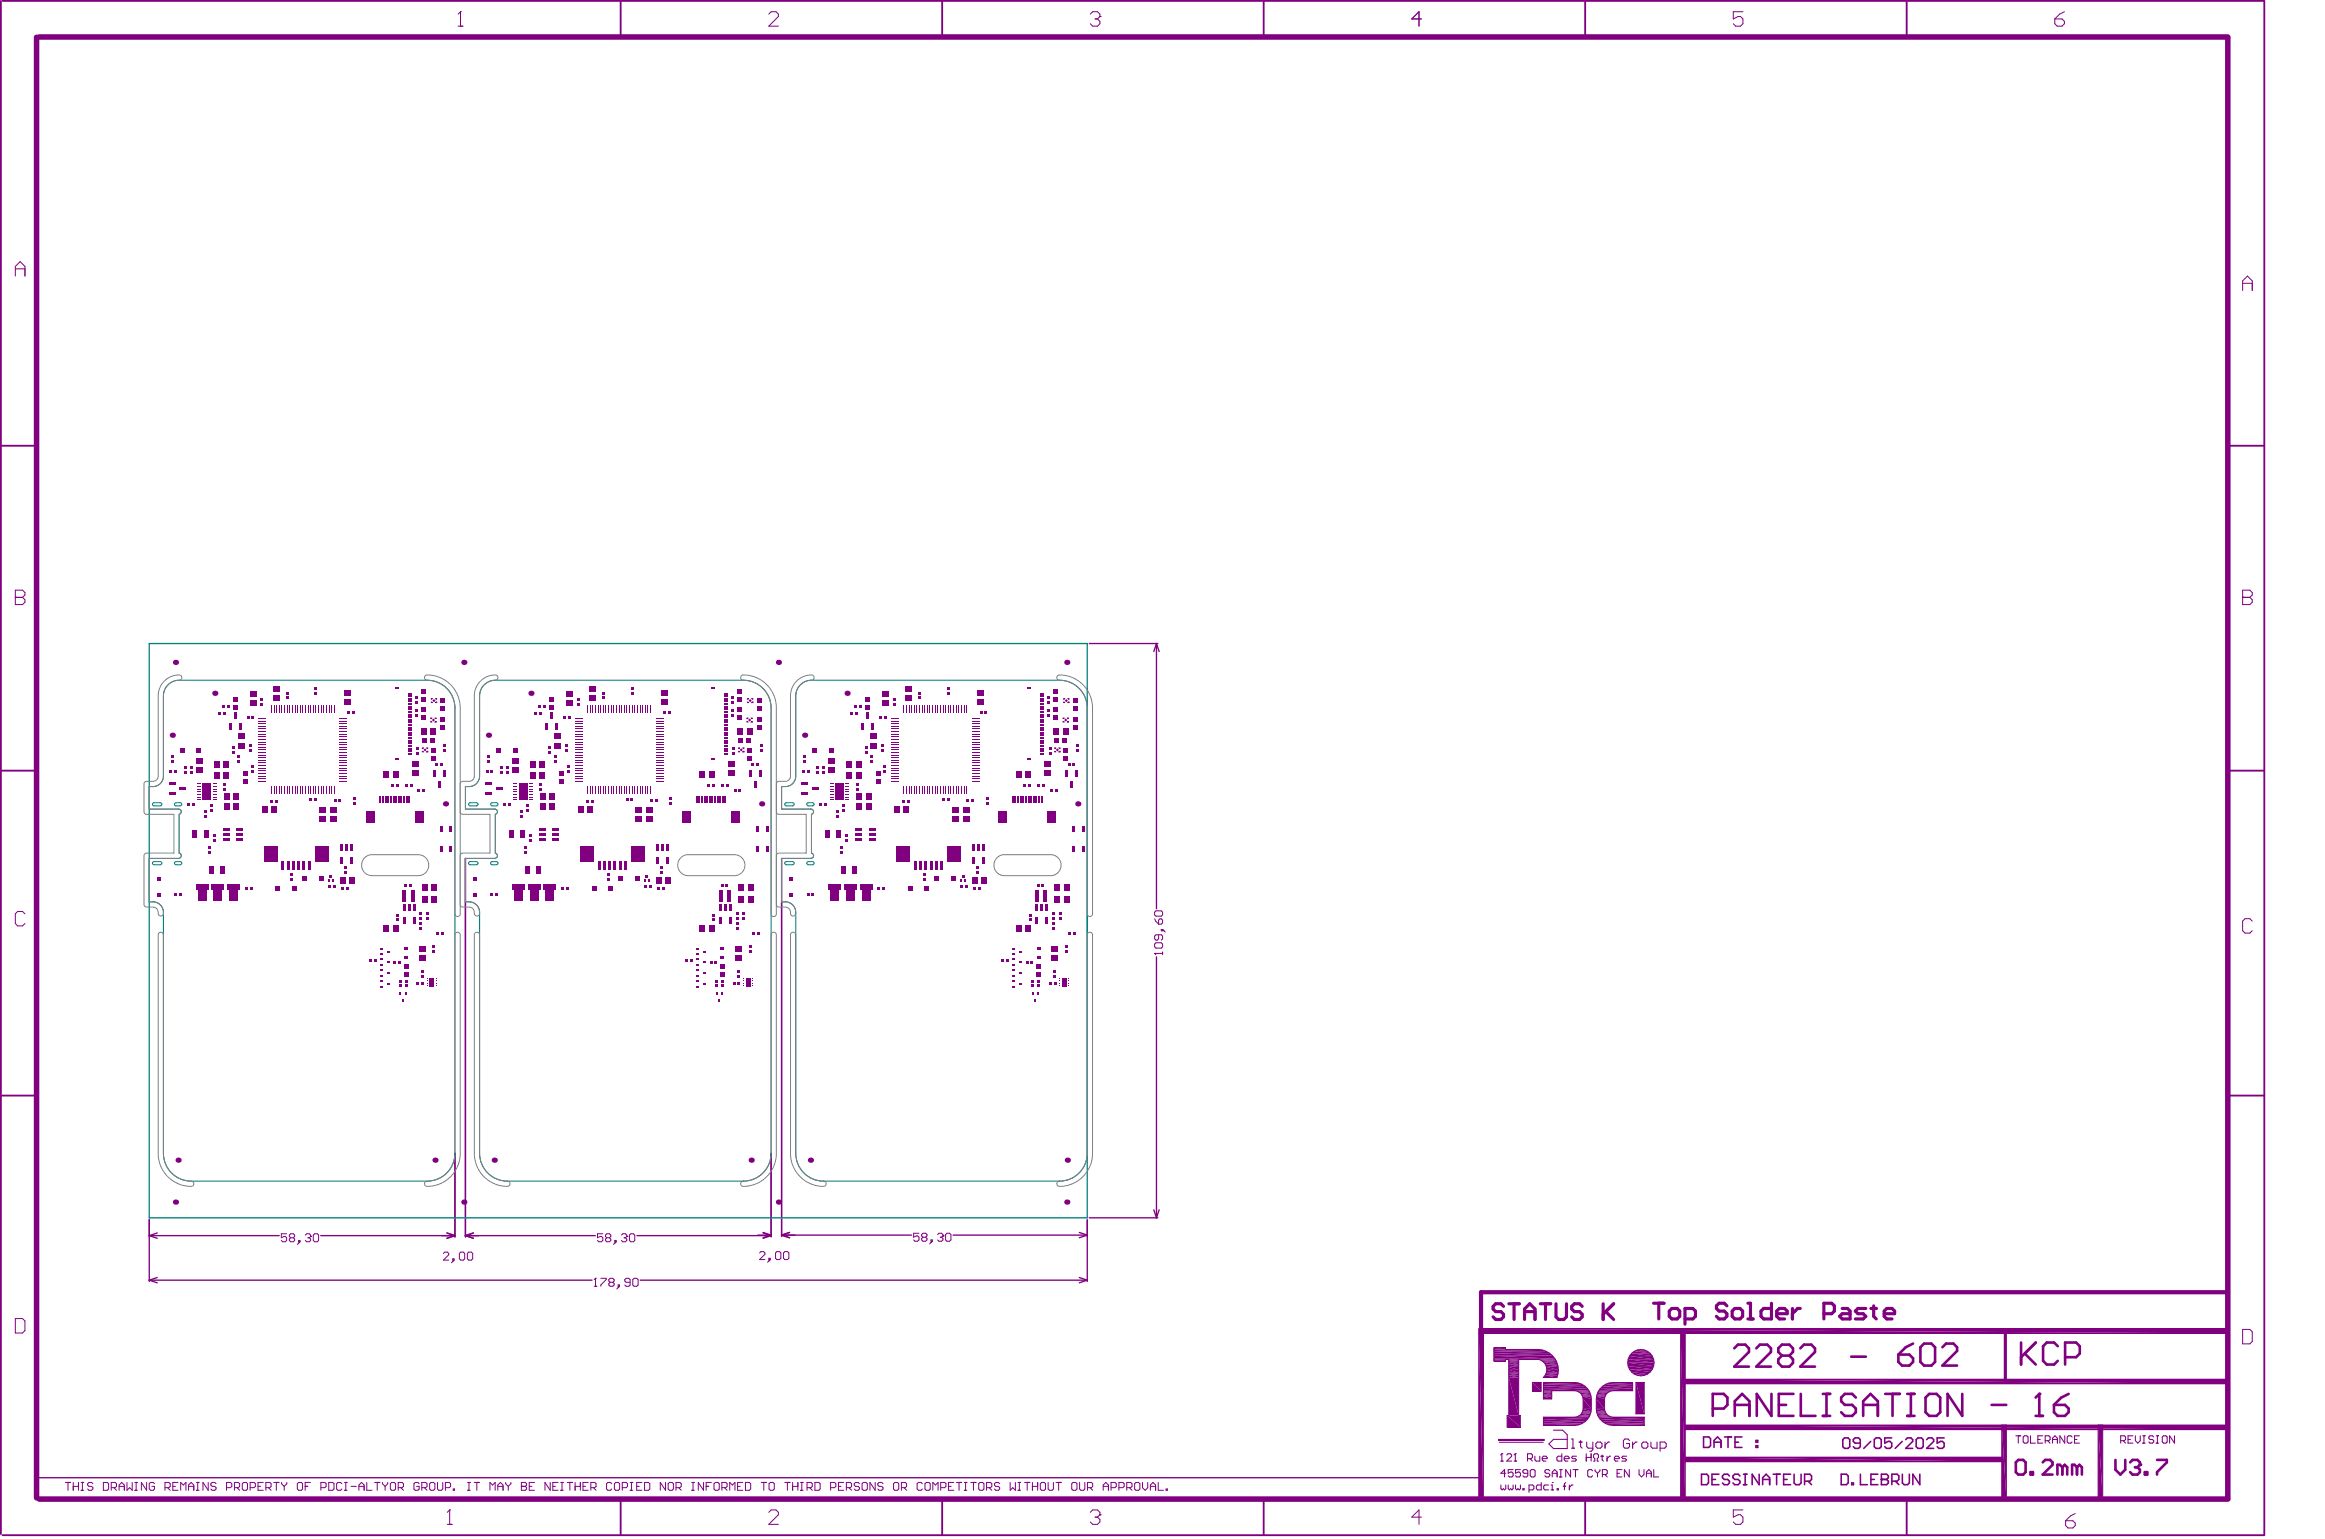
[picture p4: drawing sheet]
<svg xmlns="http://www.w3.org/2000/svg" width="738mm" height="489mm" viewBox="0 0 738 489" stroke-linecap="round" stroke-linejoin="round" font-family="sans-serif">
<g fill="#800080">
<path d="M469.4 475.7h1.5z"/>
<path d="M469.4 423.3h1.5z"/>
<path d="M478.4 449.4h.5z"/>
<path d="M477.9 431.6h1z"/>
<path d="M482.1 449.4h.5z"/>
</g>
<path d="M486.4 438.9h2.8M486.4 441.7h2.8M489.9 444.1h2.6" fill="none" stroke="#800080" stroke-width=".32"/>
<path d="M489.9 443.2h2.6M489.9 442.8h2.6" fill="none" stroke="#800080" stroke-width=".36"/>
<g fill="#800080">
<path d="M489.9 442.1h2.6v.5z"/>
<path d="M489.9 442.1l2.6 .5h-2.6z"/>
</g>
<path d="M489.9 442h2.6M489.9 441.8h2.6M489.9 441.6h2.6" fill="none" stroke="#800080" stroke-width=".32"/>
<g fill="#800080">
<path d="M506.7 447.3h2.6l.2 .8z"/>
<path d="M506.7 447.3l2.8 .8h-2.7z"/>
</g>
<path d="M506.8 443.2h2.7" fill="none" stroke="#800080" stroke-width=".36"/>
<g fill="#800080">
<path d="M533.5 475.7h1.4z"/>
<path d="M533.5 423.3h1.4z"/>
<path d="M635.4 475.7h1.5z"/>
<path d="M635.4 452.4h1.5z"/>
<path d="M666 475.7h1.5z"/>
<path d="M666 452.4h1.5z"/>
<path d="M486.4 438.9h2.8v2.8z"/>
<path d="M486.4 438.9l2.8 2.8h-2.8z"/>
<path d="M489.9 443.4h2.6v.7z"/>
<path d="M489.9 443.4l2.6 .7h-2.6z"/>
<path d="M506.7 444.1h2.6v3.2z"/>
<path d="M506.7 444.1l2.6 3.2h-2.6z"/>
<path d="M506.8 443.4h2.7l-.2 .7z"/>
<path d="M506.8 443.4l2.5 .7h-2.6z"/>
<path d="M635.4 452.4h1.5v23.3z"/>
<path d="M635.4 452.4l1.5 23.3h-1.5z"/>
<path d="M666 452.4h1.5v23.3z"/>
<path d="M666 452.4l1.5 23.3h-1.5z"/>
<path d="M469.4 423.3h1.5v52.4z"/>
<path d="M469.4 423.3l1.5 52.4h-1.5z"/>
<path d="M533.5 423.3h1.4v52.4z"/>
<path d="M533.5 423.3l1.4 52.4h-1.4z"/>
</g>
<path d="M478.4 453.1h4.2" fill="none" stroke="#800080" stroke-width=".32"/>
<g fill="#800080">
<path d="M478.9 436.1h3.2v.5z"/>
<path d="M478.9 436.1l3.2 .5h-3.2z"/>
</g>
<path d="M478.9 436h3.2" fill="none" stroke="#800080" stroke-width=".33"/>
<g fill="#800080">
<path d="M478.9 434.9h3.2v.9z"/>
<path d="M478.9 434.9l3.2 .9h-3.2z"/>
</g>
<path d="M478.9 434.9h3.2" fill="none" stroke="#800080" stroke-width=".32"/>
<g fill="#800080">
<path d="M478.9 434h3.2v.9z"/>
<path d="M478.9 434l3.2 .9h-3.2z"/>
</g>
<path d="M478.9 433.8h3.2" fill="none" stroke="#800080" stroke-width=".33"/>
<g fill="#800080">
<path d="M478.9 432.5h3.2v.6z"/>
<path d="M478.9 432.5l3.2 .6h-3.2z"/>
</g>
<g fill="none" stroke="#800080" stroke-width=".32">
<path d="M477.9 428.4h10.5M478.9 432.4h3.2M478.9 432.3h3.2M478.9 432h3.2M478.9 431.7h3.2M482.1 431.6h6.3M492.5 441.5h7.4M499.9 449.8h4.5M499.9 441.6h4.5M500.7 449.7h3.7M507.2 449.5h3.5M507.3 449.7h3.8"/>
<path d="M507.4 449.8h4.5"/>
</g>
<g fill="#800080">
<path d="M507 448.8h2.9l.5 .6z"/>
<path d="M507 448.8l3.4 .6h-3.2z"/>
</g>
<path d="M506.8 448.3h2.9M506.9 448.6h3M506.9 443.2h2.8M506.9 442.8h3" fill="none" stroke="#800080" stroke-width=".36"/>
<g fill="#800080">
<path d="M507.2 442.1h3.2l-.5 .5z"/>
<path d="M507.2 442.1l2.7 .5h-2.9z"/>
</g>
<path d="M519.3 438.9h2.6M519.8 436.7h2.1M507.2 442h3.5M507.3 441.8h3.8M507.4 441.6h4.5M519.3 448.9h2.6" fill="none" stroke="#800080" stroke-width=".32"/>
<path d="M518.8 436.5h4.2" fill="none" stroke="#800080" stroke-width=".42"/>
<path d="M518.8 429h4.2l.8 .7z" fill="#800080"/>
<path d="M518.8 428.8h4.2" fill="none" stroke="#800080" stroke-width=".42"/>
<path d="M519.8 428.5h2.1" fill="none" stroke="#800080" stroke-width=".32"/>
<g fill="#800080">
<path d="M478.9 436.6h3.2v.7z"/>
<path d="M478.9 436.6l3.2 .7h-3.2z"/>
<path d="M478.9 433.1h3.2v.6z"/>
<path d="M478.9 433.1l3.2 .6h-3.2z"/>
<path d="M519.3 438.9h2.6v10z"/>
<path d="M519.3 438.9l2.6 10h-2.6z"/>
<path d="M478.4 449.4h4.2v3.7z"/>
<path d="M478.4 449.4l4.2 3.7h-4.2z"/>
<path d="M478.9 437.3h3.2v12.1z"/>
<path d="M478.9 437.3l3.2 12.1h-3.2z"/>
</g>
<path d="M489.9 437.3h4.3M475.7 457.3h14.4M475.7 457h14.4" fill="none" stroke="#800080" stroke-width=".32"/>
<g fill="#800080">
<path d="M490.7 436.1h3.9l-.2 .5z"/>
<path d="M490.7 436.1l3.7 .5h-3.9z"/>
</g>
<path d="M490.7 436h3.9" fill="none" stroke="#800080" stroke-width=".33"/>
<g fill="#800080">
<path d="M491 434.9h3.7l-.1 .9z"/>
<path d="M491 434.9l3.6 .9h-3.7z"/>
</g>
<path d="M491 434.9h3.7" fill="none" stroke="#800080" stroke-width=".32"/>
<g fill="#800080">
<path d="M490.9 434h3.7l.1 .9z"/>
<path d="M490.9 434l3.8 .9h-3.7z"/>
</g>
<path d="M490.8 433.8h3.8" fill="none" stroke="#800080" stroke-width=".33"/>
<g fill="#800080">
<path d="M490 432.5h4.2l.2 .6z"/>
<path d="M490 432.5l4.4 .6h-3.9z"/>
</g>
<path d="M474.2 432.1h3.7M474.2 432h3.7M474.2 431.7h3.7M474.2 431.5h19.5M488.4 431.7h5.5M489.2 432h4.8M489.5 432.3h4.6M490 432.4h4.2" fill="none" stroke="#800080" stroke-width=".32"/>
<g fill="#800080">
<path d="M474.2 430.4h18.6l.8 1z"/>
<path d="M474.2 430.4l19.4 1h-19.4z"/>
<path d="M474.2 429h16.6l1.1 .6z"/>
<path d="M474.2 429l17.7 .6h-17.7z"/>
</g>
<path d="M474.2 428.8h16.6" fill="none" stroke="#800080" stroke-width=".4"/>
<path d="M474.2 428.5h15.4" fill="none" stroke="#800080" stroke-width=".32"/>
<g fill="#800080">
<path d="M474.2 427.9h3.7v.5z"/>
<path d="M474.2 427.9l3.7 .5h-3.7z"/>
</g>
<path d="M474.2 427.9h3.7M510.8 452.5h11.1M511.9 452.5h10" fill="none" stroke="#800080" stroke-width=".32"/>
<path d="M509.7 452.2h12.2" fill="none" stroke="#800080" stroke-width=".4"/>
<g fill="#800080">
<path d="M508.7 451.4h13.2v.6z"/>
<path d="M508.7 451.4l13.2 .6h-12.2z"/>
<path d="M507.9 450.5h14v.9z"/>
<path d="M507.9 450.5l14 .9h-13.2z"/>
</g>
<path d="M501.1 449.7h3.5M501.1 449.5h3.5M511.9 449.9h10" fill="none" stroke="#800080" stroke-width=".32"/>
<g fill="#800080">
<path d="M502 448.8h2.8l-.2 .6z"/>
<path d="M501.4 449.4l.6-.6 2.6 .6z"/>
</g>
<path d="M502 448.6h3M502.2 448.3h2.8" fill="none" stroke="#800080" stroke-width=".36"/>
<g fill="#800080">
<path d="M502.5 447.3h2.6l-.1 .8z"/>
<path d="M502.5 447.3l2.5 .8h-2.6z"/>
</g>
<path d="M511.9 441.5h6.3" fill="none" stroke="#800080" stroke-width=".32"/>
<g fill="#800080">
<path d="M507.9 440.9h10.3v.6z"/>
<path d="M507.9 440.9l10.3 .6h-10.7z"/>
</g>
<path d="M502 442.8h3M502.2 443.2h2.8" fill="none" stroke="#800080" stroke-width=".36"/>
<g fill="#800080">
<path d="M501.4 442.1h3.2l.2 .5z"/>
<path d="M501.4 442.1l3.4 .5h-2.8z"/>
</g>
<path d="M500.7 441.8h3.9M501.1 442h3.5" fill="none" stroke="#800080" stroke-width=".32"/>
<g fill="#800080">
<path d="M509.7 439.5h8.5v.6z"/>
<path d="M508.7 440.1l1-.6 8.5 .6z"/>
</g>
<path d="M509.7 439.3h8.5" fill="none" stroke="#800080" stroke-width=".4"/>
<path d="M510.8 439h7.4M511.9 438.9h6.3" fill="none" stroke="#800080" stroke-width=".32"/>
<g fill="#800080">
<path d="M517.9 435.6h5.9l-.8 .7z"/>
<path d="M517.9 435.6l5.1 .7h-4.2z"/>
<path d="M517.2 434.7h7.3l-.7 .9z"/>
<path d="M517.2 434.7l6.6 .9h-5.9z"/>
<path d="M516.8 433.7h8.1l-.4 1z"/>
<path d="M516.8 433.7l7.7 1h-7.3z"/>
<path d="M516.8 431.5h8.1l.2 1.1z"/>
<path d="M516.8 431.5l8.3 1.1h-8.4z"/>
<path d="M517.2 430.5h7.3l.4 1z"/>
<path d="M517.2 430.5l7.7 1h-8.1z"/>
<path d="M517.9 429.7l.9-.7 5 .7z"/>
</g>
<path d="M475.7 457.1h14.4" fill="none" stroke="#800080" stroke-width=".32"/>
<g fill="#800080">
<path d="M490.5 436.6h3.9l-.2 .7z"/>
<path d="M490.5 436.6l3.7 .7h-4.3z"/>
<path d="M490.5 433.1h3.9l.1 .6z"/>
<path d="M490.5 433.1l4 .6h-3.7z"/>
<path d="M474.2 429.6h17.7l.9 .8z"/>
<path d="M474.2 429.6l18.6 .8h-18.6z"/>
<path d="M507.5 449.9h14.4v.6z"/>
<path d="M507.5 449.9l14.4 .6h-14z"/>
<path d="M508.7 440.1h9.5v.8z"/>
<path d="M507.9 440.9l.8-.8 9.5 .8z"/>
<path d="M502.5 444.1h2.6v3.2z"/>
<path d="M502.5 444.1l2.6 3.2h-2.6z"/>
<path d="M502.4 443.4h2.6l.1 .7z"/>
<path d="M502.4 443.4l2.7 .7h-2.6z"/>
<path d="M516.7 432.6h8.4l-.2 1.1z"/>
<path d="M516.7 432.6l8.2 1.1h-8.1z"/>
<path d="M517.9 429.7h5.9l.7 .8z"/>
<path d="M517.9 429.7l6.6 .8h-7.3z"/>
</g>
<path d="M489.9 452.5h10M489.9 452.5h11.1" fill="none" stroke="#800080" stroke-width=".32"/>
<path d="M489.9 452.2h12.2" fill="none" stroke="#800080" stroke-width=".4"/>
<g fill="#800080">
<path d="M489.9 451.4h13.2l-1 .6z"/>
<path d="M489.9 451.4l12.2 .6h-12.2z"/>
<path d="M489.9 450.5h14l-.8 .9z"/>
<path d="M489.9 450.5l13.2 .9h-13.2z"/>
</g>
<path d="M489.9 449.9h10" fill="none" stroke="#800080" stroke-width=".32"/>
<g fill="#800080">
<path d="M489.9 440.9h14l.4 .6z"/>
<path d="M489.9 440.9l14.4 .6h-14.4z"/>
<path d="M489.9 439.5h12.2l1 .6z"/>
<path d="M489.9 439.5l13.2 .6h-13.2z"/>
</g>
<path d="M489.9 439.3h12.2" fill="none" stroke="#800080" stroke-width=".4"/>
<path d="M489.9 439h11.1M489.9 438.9h10" fill="none" stroke="#800080" stroke-width=".32"/>
<g fill="#800080">
<path d="M489.9 449.9h14.4l-.4 .6z"/>
<path d="M489.9 449.9l14 .6h-14z"/>
<path d="M489.9 440.1h13.2l.8 .8z"/>
<path d="M489.9 440.1l14 .8h-14z"/>
</g>
<path d="M534.9 464.1h100.5M534.9 462.6h100.5" fill="none" stroke="#800080" stroke-width=".32"/>
<g fill="#800080">
<path d="M534.9 462.6h100.5v1.5z"/>
<path d="M534.9 462.6l100.5 1.5h-100.5z"/>
</g>
<path d="M534.9 439.3h171.9M534.9 453.9h171.9M534.9 452.4h171.9" fill="none" stroke="#800080" stroke-width=".32"/>
<g fill="#800080">
<path d="M534.9 437.9h171.9v1.4z"/>
<path d="M534.9 437.9l171.9 1.4h-171.9z"/>
</g>
<path d="M469.4 423.3h237.4M534.9 437.9h171.9" fill="none" stroke="#800080" stroke-width=".32"/>
<g fill="#800080">
<path d="M469.4 421.9h237.4v1.4z"/>
<path d="M469.4 421.9l237.4 1.4h-237.4z"/>
</g>
<path d="M469.4 421.9h237.4" fill="none" stroke="#800080" stroke-width=".32"/>
<g fill="#800080">
<path d="M534.9 452.4h171.9v1.5z"/>
<path d="M534.9 452.4l171.9 1.5h-171.9z"/>
</g>
<g fill="none" stroke="#800080" stroke-width=".32">
<path d="M145.4 8.3h1.5M146.2 3.7h.1M146.2 3.7v4.6M146.2 3.7l-.8 .8M244 4.5l.8-.8h1.5l.8 .8v.8l-3.1 3h3.1M346.1 4.5l.7-.8h1.6l.7 .8v.8M347.6 6h.8M348.4 6l.7 .8v.7l-.7 .8h-1.6l-.7-.8M349.1 5.3h.1M349.1 5.3l-.7 .7M451.2 6h-3.1l2.3-2.3v4.6M553.2 3.7h-3v2.3l1.5-.7h.8l.7 .7v1.5l-.7 .8h-1.5l-.8-.8"/>
<path d="M652.2 6h2.3l.8 .8v.7l-.8 .8h-1.5l-.8-.8zM655.3 3.7l-1.5 .8-1.6 1.5M4.9 87.6v-3l1.5-1.5 1.5 1.5v3M4.9 85.4h3M711.9 92.2v-3l1.5-1.6 1.5 1.6v3M711.9 89.9h3M4.9 189.7h.1M4.9 187.4h2.3l.7 .7v.8l-.7 .8 .7 .7v.8l-.7 .7h-2.3zM4.9 189.7h2.3M711.9 189.7h.1M711.9 187.4h2.3l.7 .7v.8l-.7 .8 .7 .7v.8l-.7 .7h-2.3zM711.9 189.7h2.3"/>
<path d="M7.9 290.1l-.7-.7h-1.6l-.7 .7v3.1l.7 .8h1.6l.7-.8M366.5 289.6l.4-.4h1.7l.4 .4v.8l-.4 .5h-1.7l-.4-.5zM366.5 299.7l.4-.4h1.7l.4 .4v.9l-.4 .4h-1.7l-.4-.4zM366.5 291.7l.4 .9 .9 .8M367.8 292.1l.4-.4h.4l.4 .4v.9l-.4 .4h-.8zM367.8 296.8v1.2l-.5 .5h-.4l-.4-.5v-.8l.4-.4h1.7l.4 .4v.8l-.4 .5M368.6 295.1h.4v.4h-.4zM369 295.1l.9 .8M714.9 292.4l-.7-.7h-1.6l-.7 .7v3.1l.7 .7h1.6l.7-.7M366.5 302.7h.1M366.5 302.7h2.5M366.5 302.7l.4 .4"/>
<path d="M369 302.3v.8M91 391.7h-1.7v1.3l.8-.5h.5l.4 .5v.8l-.4 .4h-.9l-.4-.4M92.3 393l-.5-.5v-.4l.5-.4h.8l.4 .4v.4l-.4 .5M92.3 393l-.5 .4v.4l.5 .4h.8l.4-.4v-.4l-.4-.4M92.3 393h.8M94.8 393.8h.4v.4h-.4zM95.2 394.2l-.8 .9M96.9 392.1l.4-.4h.9l.4 .4v.4M97.8 393h.4M98.2 393l.4 .4v.4l-.4 .4h-.9l-.4-.4M98.6 392.5h.1M98.6 392.5l-.4 .5"/>
<path d="M99.4 392.1l.5-.4h.8l.4 .4v1.7l-.4 .4h-.8l-.5-.4zM140.7 397.9l.5-.4h.8l.4 .4v.5l-1.7 1.7h1.7M143.7 399.6h.4v.5h-.4zM145.8 397.9l.4-.4h.9l.4 .4v1.7l-.4 .5h-.9l-.4-.5zM148.4 397.9l.4-.4h.8l.4 .4v1.7l-.4 .5h-.8l-.4-.5zM191.4 391.7h-1.7v1.3l.8-.5h.4l.5 .5v.8l-.5 .4h-.8l-.4-.4M192.6 393l-.4-.5v-.4l.4-.4h.9l.4 .4v.4l-.4 .5M192.6 393l-.4 .4v.4l.4 .4h.9l.4-.4v-.4l-.4-.4M192.6 393h.9M195.2 393.8h.4v.4h-.4zM195.6 394.2l-.9 .9M197.3 392.1l.4-.4h.8l.5 .4v.4"/>
<path d="M198.1 393h.4M198.5 393l.5 .4v.4l-.5 .4h-.8l-.4-.4M199 392.5h.1M199 392.5l-.5 .5M200.2 391.7h.9l.4 .4v1.7l-.4 .4h-.9l-.4-.4v-1.7zM241.1 397.8l.4-.4h.9l.4 .4v.4l-1.7 1.7h1.7M244.1 399.5h.4v.4h-.4zM244.5 399.9l-.9 .8M246.2 397.8l.4-.4h.8l.5 .4v1.7l-.5 .4h-.8l-.4-.4zM248.7 397.8l.4-.4h.9l.4 .4v1.7l-.4 .4h-.9l-.4-.4zM291.7 391.5h-1.7v1.3l1.3-.4 .4 .4v.8l-.4 .5h-.9l-.4-.5M293 392.8l-.4-.4v-.4l.4-.5h.8l.4 .5v.4l-.4 .4"/>
<path d="M293 392.8l-.4 .4v.4l.4 .5h.8l.4-.5v-.4l-.4-.4M293 392.8h.8M295.5 393.6h.4v.5h-.4zM295.9 394.1l-.8 .8M297.6 392l.4-.5h.9l.4 .5v.4M298.5 392.8h.4M298.9 392.8l.4 .4v.4l-.4 .5h-.9l-.4-.5M299.3 392.4h.1M299.3 392.4l-.4 .4M300.6 391.5h.8l.5 .5v1.6l-.5 .5h-.8l-.4-.5v-1.6zM4.9 418.6h2.3l.7 .8v3l-.7 .8h-2.3zM144.1 400.1l-.8 .8"/>
<path d="M188.6 408.4h.8M189 405.8h.1M189 405.8v2.6M189 405.8l-.4 .5M190.7 405.8h1.7v.5l-1.7 1.6v.5M193.7 407.1l-.4 .4v.4l.4 .5h.8l.4-.5v-.4l-.4-.4M193.7 407.1l-.4-.4v-.4l.4-.5h.8l.4 .5v.4l-.4 .4M193.7 407.1h.8M196.2 407.9h.4v.5h-.4zM196.6 408.4l-.8 .8M200 407.1h-1.3l-.4-.4v-.4l.4-.5h.9l.4 .5v1.6l-.4 .5h-.9l-.4-.5M201.3 405.8h.8l.4 .5v1.6l-.4 .5h-.8l-.4-.5v-1.6z"/>
<path d="M469.4 423.3h237.4v-1.4h-237.4v53.8h1.5v-52.4M486.4 438.9h2.8v2.8h-2.8zM489.9 438.9h10a5.4 5.4 0 0 1 5.2 5.2 8.2 8.2 0 0 1-.7 5.7 5.3 5.3 0 0 1-4.5 2.7h-10v-2.6h10a2.72 2.72 0 0 0 2.6-2.6v-3.2a2.72 2.72 0 0 0-2.6-2.6h-7.4v2.6h-2.6zM491 434.9a3.3 3.3 0 0 0-2.6-3.3h-6.3v17.8h.5v3.7h-4.2v-3.7h.5v-17.8h-1v.5h-3.7v-4.2h3.7v.5h10.5a6.6 6.6 0 0 1 6.3 6.5M491 434.9h.1M491 434.9l-.1 .9-1 1.5h4.3l.5-2.4M494.7 434.9h.1M519.3 438.9h2.6v10h-2.6zM533.5 423.3v52.4h1.4v-52.4M534.9 437.9h171.9v1.4h-171.9M711.9 422.1h2.3l.7 .7v3.1l-.7 .7h-2.3zM475.7 457h14.4v.3h-14.4z"/>
<path d="M475.9 457.9h14M507.9 440.9a5.4 5.4 0 0 1 4-2h6.3v2.6h-6.3a2.72 2.72 0 0 0-2.6 2.6v3.2a2.72 2.72 0 0 0 2.6 2.6h10v2.6h-10a5.4 5.4 0 0 1-5.2-5.2 7.9 7.9 0 0 1 1.2-6.4zM534.9 452.4h171.9v1.5h-171.9M635.4 452.4v23.3h1.5v-23.3M666 452.4v23.3h1.5v-23.3M142.7 479.4h.1M142.7 479.4v4.6M142.7 479.4l-.7 .7M534.9 464.1h100.5M534.9 462.6h100.5M553.2 479.4h-3v2.3l1.5-.8h.8l.7 .8v1.5l-.7 .8h-1.5l-.8-.8M142 484h1.5"/>
<path d="M244 480.1l.8-.7h1.5l.8 .7v.8l-3.1 3.1h3.1M346.1 480.1l.7-.7h1.6l.7 .7v.8M347.6 481.7h.8M348.4 481.7l.7 .7v.8l-.7 .8h-1.6l-.7-.8M349.1 480.9h.1M349.1 480.9l-.7 .8M451.2 481.7h-3.1l2.3-2.3v4.6M655.7 482.8h2.3l.7 .8v.7l-.7 .8h-1.6l-.7-.8zM658.7 480.5l-1.5 .8-1.5 1.5"/>
<circle cx="520.9" cy="432.6" r="4.2"/>
</g>
<g fill="none" stroke="#800080" stroke-width=".42">
<path d="M345.8 204.3h21.7M367.1 204.3l-.9 2.5M367.1 204.3v84.2M367.1 204.3l.8 2.5M147.7 272.5v120.2M248.1 272.5v120M367.1 303.8v82.8M144.4 366.2v26.5M244.8 366.2v26.5M47.4 387.1v19.7M47.4 392.3h41.2M47.4 392.3l2.5 .8"/>
<path d="M49.9 391.4l-2.5 .9M101.8 392.3h42.6M141.9 391.4l2.5 .9M144.4 392.3l-2.5 .8M147.7 392.3h41.3M147.7 392.3l2.6 .8M150.3 391.4l-2.6 .9M202.2 392.3h42.6M240.5 392.1h4.3M242.2 391.3l2.6 .8M242.2 391.4l2.6 .9M244.8 392.1l-2.6 .9"/>
<path d="M244.8 392.3l-2.6 .8M248.1 392.1h41.2M248.1 392.1l2.5 .9M250.6 391.3l-2.5 .8M302.5 392.1h42.6M342.6 391.3l2.5 .8M345.1 387.3v19.5M345.1 392.1l-2.5 .9M345.8 386.6h21.7M366.2 384.1l.9 2.5M367.9 384.1l-.8 2.5M47.4 406.4l2.5 .9"/>
<path d="M47.4 406.4h140.5M49.9 405.6l-2.5 .8M203.2 406.4h141.9M342.6 405.6l2.5 .8M345.1 406.4l-2.5 .9M12.4 469.1h457.4"/>
</g>
<g fill="none" stroke="#800080" stroke-width=".58">
<path d="M.3 .3v486.7M.8 .3h717.9M197 .3v11.4M299.1 .3v11.4M401.1 .3v11.4M503.2 .3v11.4M605.2 .3v11.4M718.7 .4v486.9M.3 141.5h11.4M707.3 141.5h11.4M.3 244.7h11.4M707.3 244.7h11.4"/>
<path d="M.3 347.8h11.4M707.3 347.8h11.4M197 475.9v11.5M299.1 475.9v11.5M401.1 475.9v11.5M503.2 475.9v11.5M605.2 475.9v11.5M.8 487.4h717.9"/>
</g>
<path d="M706.8 410.3h-236.7v12.6" fill="none" stroke="#800080" stroke-width="1.3"/>
<path d="M636.5 422.4v15.8" fill="none" stroke="#800080" stroke-width="1"/>
<path d="M11.6 11.8v463.7M12.4 11.7h694.8M707.2 12v463.7M12.4 475.9h694.8" fill="none" stroke="#800080" stroke-width="1.8"/>
<g fill="none" stroke="#800080" stroke-width=".33">
<path d="M493.1 454.1h2.9l1.5 1.4v4.4h-4.4l-1.4-1.5 1.4-1.4h4.4M498.8 459.8h1M498.8 456.9h.5v2.9M501.2 457.8h1M501.7 457.3v2l.5 .5M503.7 457.8v1.5l.4 .5h1.5M505.6 457.8v2.4l-.5 .5h-.5M507.1 457.8h.9l.5 .5v1l-.5 .5h-.9l-.5-.5v-1zM509.5 457.8v2M510.9 457.8h-.4l-1 1M517.2 457.3l-.4-.4h-1l-.5 .4v2l.5 .5h1l.4-.5v-1h-.9M518.2 457.8v2"/>
<path d="M519.7 457.8h-.5l-1 1M521.1 458.3l.5-.5h1l.5 .5v1l-.5 .5h-1l-.5-.5zM524 457.8v1.5l.5 .5h1.5v-2M527 459.8h1.4l.5-.5v-1l-.5-.5h-1.4v2.9M673.2 457.4h1.1l.4-.4v-.8l-.4-.4h-1.1v2.4M673.9 457.4l.8 .8M675.5 457h.8M677 455.8h-1.5v2.4h1.5M677.8 455.8v1.6l.8 .8 .8-.8v-1.6M680.1 455.8h.8M680.1 458.2h.8M680.5 455.8v2.4"/>
<path d="M683.6 456.2l-.3-.4h-.8l-.4 .4v.4l.4 .4h.8l.3 .4v.4l-.3 .4h-.8l-.4-.4M684.4 455.8h.8M684.4 458.2h.8M684.8 455.8v2.4M686.7 455.8h.8l.4 .4v1.6l-.4 .4h-.8l-.3-.4v-1.6zM690.2 455.8v2.4l-1.5-2.4v2.4"/>
</g>
<path d="M587.6 430.7h4.7M671.5 463.5v3.1l1.5 1.5 1.6-1.5v-3.1M676.2 464.3l.7-.8h1.6l.8 .8v.7" fill="none" stroke="#800080" stroke-width=".83"/>
<circle cx="679.3" cy="465" r=".42" fill="#800080"/>
<path d="M677.7 465.8h.8M678.5 465.8l.8 .8v.8l-.8 .7h-1.6l-.7-.7M679.3 465l-.8 .8M680.8 467.4h.8v.7h-.8zM684.7 463.5h3.1v.8l-3.1 3.1v.7" fill="none" stroke="#800080" stroke-width=".83"/>
<path d="M476.4 471.5v1.1l.4 .4 .4-.4 .4 .4 .4-.4v-1.1M478.7 471.5v1.1l.4 .4 .4-.4 .4 .4 .4-.4v-1.1M481.1 471.5v1.1l.4 .4 .3-.4 .4 .4 .4-.4v-1.1M483.4 472.6h.4v.4h-.4zM485.3 473h1.2l.4-.4v-.8l-.4-.3h-1.2v2.3M489.2 470.7v2.3h-1.1l-.4-.4v-.8l.4-.3h1.1M491.6 471.5h-1.2l-.4 .3v.8l.4 .4h1.2M492.3 473h.8M492.3 471.5h.4v1.5" fill="none" stroke="#800080" stroke-width=".33"/>
<circle cx="492.7" cy="470.7" r=".17" fill="#800080"/>
<g fill="none" stroke="#800080" stroke-width=".33">
<path d="M476.3 463.9h.8M476.7 461.5v2.4M478 467.7h-1.6l1.2-1.1v2.3M480.3 466.6h-1.6v1.1l1.2-.4 .4 .4v.8l-.4 .4h-.8l-.4-.4M482.6 466.6h-1.5v1.1l1.1-.4 .4 .4v.8l-.4 .4h-.7l-.4-.4M485 467.7h-1.2l-.4-.4v-.3l.4-.4h.8l.4 .4v1.5l-.4 .4h-.8l-.4-.4M485.7 467l.4-.4h.8l.4 .4v1.5l-.4 .4h-.8l-.4-.4zM491.9 467l-.3-.4h-.8l-.4 .4v.3l.4 .4h.8l.3 .4v.4l-.3 .4h-.8l-.4-.4M492.7 468.9v-1.6l.8-.7 .8 .7v1.6M492.7 467.7h1.6M494.3 472.6h.4v.4h-.4zM495 466.6h.8"/>
<path d="M495 468.9h.8M495.4 466.6v2.3M496.2 471.8h.8M497 470.7l-.4 .4v1.9M498.2 471.5v1.5M498.5 466.6v2.3l-1.5-2.3v2.3M499.3 471.5h-.4l-.7 .7M499.3 466.6h1.6M500.1 466.6v2.3M505.5 467l-.4-.4h-.7l-.4 .4v1.5l.4 .4h.7l.4-.4M506.3 466.6v.4l.8 .7M507.1 467.7v1.2"/>
<path d="M507.9 466.6v.4l-.8 .7M508.6 468.1h1.2l.4-.4v-.7l-.4-.4h-1.2v2.3M509.4 468.1l.8 .8M513.3 467.7h.8M514.8 466.6h-1.5v2.3h1.5M517.2 466.6v2.3l-1.6-2.3v2.3M520.3 466.6v1.5l.8 .8 .7-.8v-1.5M522.6 467.7h1.6M522.6 468.9v-1.6l.8-.7 .8 .7v1.6M524.9 466.6v2.3h1.6"/>
</g>
<g fill="none" stroke="#800080" stroke-width=".5">
<path d="M540.7 456.2h1.7l.6 .6v2.2l-.6 .5h-1.7zM544.1 459.5v-2.2l1.1-1.1 1.1 1.1v2.2M544.1 457.9h2.2M547.4 456.2h2.2M548.5 456.2v3.3M550.7 457.9h1.1M553 456.2h-2.3v3.3h2.3M557.4 459h.5v.5h-.5zM557.4 457.3h.5v.6h-.5zM540.1 468h1.7l.5 .6v2.2l-.5 .6h-1.7zM543.4 469.7h1.1M545.6 468h-2.2v3.4h2.2"/>
<path d="M549 468.6l-.6-.6h-1.1l-.5 .6v.5l.5 .6h1.1l.6 .5v.6l-.6 .6h-1.1l-.5-.6M552.3 468.6l-.6-.6h-1.1l-.5 .6v.5l.5 .6h1.1l.6 .5v.6l-.6 .6h-1.1l-.5-.6M553.4 471.4h1.1M553.4 468h1.1M554 468v3.4M558.4 468v3.4l-2.2-3.4v3.4M559.5 469.7h2.2M559.5 471.4v-2.3l1.1-1.1 1.1 1.1v2.3M562.8 468h2.3M563.9 468v3.4M566.2 469.7h1.1M568.4 468h-2.2v3.4h2.2"/>
<path d="M569.5 468v2.8l.5 .6h1.2l.5-.6v-2.8M572.8 470.2h1.7l.5-.5v-1.1l-.5-.6h-1.7v3.4M573.9 470.2l1.1 1.2"/>
</g>
<circle cx="476.7" cy="461.5" r=".17" fill="#800080"/>
<path d="M476.7 461.5l-.4 .4M478.3 461.9l.4-.4h.7l.4 .4v.4l-1.5 1.6h1.5M480.6 463.9h.8M481 461.5v2.4" fill="none" stroke="#800080" stroke-width=".33"/>
<circle cx="481" cy="461.5" r=".17" fill="#800080"/>
<g fill="none" stroke="#800080" stroke-width=".33">
<path d="M481 461.5l-.4 .4M484.9 463.1h1.1l.4-.4v-.8l-.4-.4h-1.1v2.4M485.7 463.1l.7 .8M487.2 462.3v1.2l.4 .4h1.2v-1.6M489.5 463.1h1.6v-.4l-.4-.4h-.8l-.4 .4v.8l.4 .4h.8M495.8 461.5v2.4h-1.2l-.4-.4v-.8l.4-.4h1.2M496.5 463.1h1.6v-.4l-.4-.4h-.8l-.4 .4v.8l.4 .4h.8M500.4 462.3h-1.2l-.3 .4 .3 .4h.8l.4 .4-.4 .4h-1.1M503.5 461.5v2.4M503.5 462.7h1.6M505.1 461.5v2.4M505.8 463.9h.4v-.8l-.4-.4v-.8l.4-.4h.8l.4 .4v.8l-.4 .4v.8h.4"/>
<path d="M508.2 462.3h.8M508.6 461.9v1.6l.4 .4M510.1 462.3v1.6M511.3 462.3h-.4l-.8 .8M512.4 463.1h1.6v-.4l-.4-.4h-.8l-.4 .4v.8l.4 .4h.8M516.3 462.3h-1.1l-.4 .4 .4 .4h.7l.4 .4-.4 .4h-1.1"/>
</g>
<path d="M550.5 428.1l1.2-1.2h2.3l1.2 1.2v1.1l-4.7 4.7h4.7M557.5 428.1l1.2-1.2h2.3l1.1 1.2v1.1l-4.6 4.7h4.6M565.6 430.4l-1.1 1.1v1.2l1.1 1.2h2.4l1.1-1.2v-1.2l-1.1-1.1M565.6 430.4l-1.1-1.2v-1.1l1.1-1.2h2.4l1.1 1.2v1.1l-1.1 1.2M565.6 430.4h2.4M571.5 428.1l1.1-1.2h2.4l1.1 1.2v1.1l-4.6 4.7h4.6" fill="none" stroke="#800080" stroke-width=".83"/>
<path d="M477.3 414.7l-.9-.8h-1.6l-.9 .8v.9l.9 .8h1.6l.9 .8v.9l-.9 .8h-1.6l-.9-.8M478.9 413.9h3.4M480.6 413.9v5M483.9 416.4h3.4M483.9 418.9v-3.3l1.7-1.7 1.7 1.7v3.3M488.9 413.9h3.3M490.6 413.9v5M493.9 413.9v4.2l.8 .8h1.7l.8-.8v-4.2M502.2 414.7l-.8-.8h-1.7l-.8 .8v.9l.8 .8h1.7l.8 .8v.9l-.8 .8h-1.7l-.8-.8M508.9 413.9v5M509.7 416.4l2.5 2.5M512.2 413.9l-3.3 3.3" fill="none" stroke="#800080" stroke-width="1"/>
<path d="M584.4 468h1.7l.6 .6v2.2l-.6 .5h-1.7zM587.8 470.8h.5v.5h-.5zM590.5 468v3.3h2.3M593.9 469.7h1.1M596.1 468h-2.2v3.3h2.2M597.2 468v3.3h1.7l.5-.5v-.6l-.5-.5h-1.7" fill="none" stroke="#800080" stroke-width=".5"/>
<circle cx="597.2" cy="469.7" r=".25" fill="#800080"/>
<g fill="none" stroke="#800080" stroke-width=".5">
<path d="M585 457.1l.5-.6h1.1l.6 .6v2.2l-.6 .5h-1.1l-.5-.5zM590.5 458.2h-1.7l-.5-.6v-.5l.5-.6h1.1l.6 .6v2.2l-.6 .5h-1.1l-.5-.5M593.8 457.6l-2.2 2.2M594.9 457.1l.6-.6h1.1l.6 .6v2.2l-.6 .5h-1.1l-.6-.5zM600.5 456.5h-2.2v1.7l1.1-.6h.5l.6 .6v1.1l-.6 .5h-1.1l-.5-.5M603.8 457.6l-2.2 2.2M604.9 457.1l.6-.6h1.1l.5 .6v.5l-2.2 2.2h2.2M608.2 457.1l.6-.6h1.1l.6 .6v2.2l-.6 .5h-1.1l-.6-.5zM611.6 457.1l.5-.6h1.1l.6 .6v.5l-2.2 2.2h2.2M617.1 456.5h-2.2v1.7l1.1-.6h.6l.5 .6v1.1l-.5 .5h-1.1l-.6-.5M597.2 468h1.7l.5 .6v.5l-.5 .6h-1.7M600.5 470.2h1.7l.5-.5v-1.1l-.5-.6h-1.7v3.3"/>
<path d="M601.6 470.2l1.1 1.1M603.9 468v2.8l.5 .5h1.1l.6-.5v-2.8M609.4 468v3.3l-2.2-3.3v3.3"/>
</g>
<g fill="none" stroke="#800080" stroke-width=".33">
<path d="M639.9 455.8h1.5M640.7 455.8v2.4M642.6 455.8h.8l.4 .4v1.6l-.4 .4h-.8l-.4-.4v-1.6zM644.5 455.8v2.4h1.6M646.9 457h.7M648.4 455.8h-1.5v2.4h1.5M649.2 457.4h1.2l.3-.4v-.8l-.3-.4h-1.2v2.4M650 457.4l.7 .8M651.5 457h1.6M651.5 458.2v-1.6l.8-.8 .8 .8v1.6M655.4 455.8v2.4l-1.6-2.4v2.4M657.7 456.2l-.4-.4h-.7l-.4 .4v1.6l.4 .4h.7l.4-.4"/>
<path d="M658.5 457h.8M660.1 455.8h-1.6v2.4h1.6"/>
</g>
<g fill="none" stroke="#800080" stroke-width=".83">
<path d="M602.6 430h3.5l1.2 1.2v1.2l-1.2 1.1h-2.3l-1.2-1.1zM607.3 426.6l-2.4 1.1-2.3 2.3M609.6 427.7l1.1-1.1h2.4l1.1 1.1v4.7l-1.1 1.1h-2.4l-1.1-1.1zM616.6 427.7l1.1-1.1h2.4l1.1 1.1v1.2l-4.6 4.6h4.6M641.5 426.2v7M642.7 429.7l3.5 3.5M646.2 426.2l-4.7 4.7M653.2 427.4l-1.2-1.2h-2.3l-1.2 1.2v4.6l1.2 1.2h2.3l1.2-1.2M655.5 430.9h3.5l1.2-1.2v-2.3l-1.2-1.2h-3.5v7M543.7 447.2h3.5l1.1-1.2v-2.3l-1.1-1.2h-3.5v7M550.7 449.5v-4.6l2.3-2.4 2.3 2.4v4.6M550.7 446h4.6"/>
<path d="M562.3 442.5v7l-4.7-7v7M564.6 446h2.4M569.3 442.5h-4.7v7h4.7M571.6 442.5v7h4.7M578.6 442.5h2.3M578.6 449.5h2.3M579.8 442.5v7M589.1 443.7l-1.2-1.2h-2.3l-1.2 1.2v1.2l1.2 1.1h2.3l1.2 1.2v1.2l-1.2 1.1h-2.3l-1.2-1.1M591.4 446h4.7M591.4 449.5v-4.6l2.3-2.4 2.4 2.4v4.6M598.4 442.5h4.7M600.7 442.5v7"/>
<path d="M605.4 442.5h2.3M605.4 449.5h2.3M606.6 442.5v7M611.2 443.7l1.2-1.2h2.3l1.2 1.2v4.7l-1.2 1.1h-2.3l-1.2-1.1zM622.9 442.5v7l-4.7-7v7M632.2 446h4.6M646.2 449.5h2.3M647.3 442.5v7M639.9 464.3l.8-.8h1.5l.8 .8v3.1l-.8 .7h-1.5l-.8-.7zM644.5 467.4h.8v.7h-.8zM648.4 464.3l.8-.8h1.5l.8 .8v.7l-3.1 3.1h3.1M654.6 465.8l-.8-.8h-.7v3.1"/>
<path d="M654.6 465.8v2.3M654.6 465.8l.8-.8 .8 .8v2.3M659.3 465.8l-.8-.8h-.8v3.1M659.3 465.8v2.3M659.3 465.8l.8-.8 .7 .8v2.3"/>
</g>
<g fill="none" stroke="#800080" stroke-width=".32">
<path d="M20.8 470.6h1.6M21.6 470.6v2.5M23.2 470.6v2.5M23.2 471.9h1.7M24.9 470.6v2.5M25.7 470.6h.9M25.7 473.1h.9M26.2 470.6v2.5M29.5 471.1l-.4-.5h-.9l-.4 .5v.4l.4 .4h.9l.4 .4v.4l-.4 .4h-.9l-.4-.4M32.8 470.6h1.3l.4 .5v1.6l-.4 .4h-1.3zM35.3 472.3h1.3l.4-.4v-.8l-.4-.5h-1.3v2.5M36.1 472.3l.9 .8"/>
<path d="M37.8 471.9h1.7M37.8 473.1v-1.6l.8-.9 .9 .9v1.6M40.3 470.6v2.5l.8-.8 .9 .8v-2.5M42.8 470.6h.8M42.8 473.1h.8M43.2 470.6v2.5M46.5 470.6v2.5l-1.6-2.5v2.5M49 471.1l-.4-.5h-.8l-.4 .5v1.6l.4 .4h.8l.4-.4v-.8h-.8M52.4 472.3h1.2l.4-.4v-.8l-.4-.5h-1.2v2.5M53.2 472.3l.8 .8M54.9 471.9h.8M56.5 470.6h-1.6v2.5h1.6"/>
<path d="M57.4 473.1v-2.5l.8 .9 .8-.9v2.5M59.8 471.9h1.7M59.8 473.1v-1.6l.9-.9 .8 .9v1.6M62.3 470.6h.9M62.3 473.1h.9M62.8 470.6v2.5M66.1 470.6v2.5l-1.7-2.5v2.5M68.6 471.1l-.4-.5h-.9l-.4 .5v.4l.4 .4h.9l.4 .4v.4l-.4 .4h-.9l-.4-.4M71.9 472.3h1.3l.4-.4v-.8l-.4-.5h-1.3v2.5M74.4 472.3h1.3l.4-.4v-.8l-.4-.5h-1.3v2.5M75.2 472.3l.9 .8M76.9 471.1l.4-.5h.9l.4 .5v1.6l-.4 .4h-.9l-.4-.4z"/>
<path d="M79.4 472.3h1.2l.5-.4v-.8l-.5-.5h-1.2v2.5M81.9 471.9h.8M83.6 470.6h-1.7v2.5h1.7M84.4 472.3h1.2l.5-.4v-.8l-.5-.5h-1.2v2.5M85.2 472.3l.9 .8M86.9 470.6h1.6M87.7 470.6v2.5M89.4 470.6v.5l.8 .8M90.2 471.9v1.2M91 470.6v.5l-.8 .8M94.4 471.1l.4-.5h.8l.4 .5v1.6l-.4 .4h-.8l-.4-.4zM96.9 471.9h.8"/>
<path d="M98.5 470.6h-1.6v2.5M101.9 472.3h1.2l.4-.4v-.8l-.4-.5h-1.2v2.5M104.4 470.6h1.2l.4 .5v1.6l-.4 .4h-1.2zM108.5 471.1l-.4-.5h-.8l-.4 .5v1.6l.4 .4h.8l.4-.4M109.3 470.6h.9M109.3 473.1h.9M109.8 470.6v2.5M111.4 471.9h1.7M113.9 471.9h1.7M113.9 473.1v-1.6l.9-.9 .8 .9v1.6M116.4 470.6v2.5h1.7M118.9 470.6h1.7"/>
<path d="M119.7 470.6v2.5M121.4 470.6v.5l.8 .8M122.2 471.9v1.2M123.1 470.6v.5l-.9 .8M123.9 471.1l.4-.5h.9l.4 .5v1.6l-.4 .4h-.9l-.4-.4zM126.4 472.3h1.2l.5-.4v-.8l-.5-.5h-1.2v2.5M127.2 472.3l.9 .8M133.1 471.1l-.5-.5h-.8l-.4 .5v1.6l.4 .4h.8l.5-.4v-.8h-.9M133.9 472.3h1.2l.5-.4v-.8l-.5-.5h-1.2v2.5M134.7 472.3l.9 .8M136.4 471.1l.4-.5h.8l.4 .5v1.6l-.4 .4h-.8l-.4-.4zM138.9 470.6v2.1l.4 .4h.8l.4-.4v-2.1"/>
<path d="M141.4 472.3h1.2l.4-.4v-.8l-.4-.5h-1.2v2.5M143.9 472.7h.4v.4h-.4zM148.4 470.6h.9M148.4 473.1h.9M148.9 470.6v2.5M150.5 470.6h1.7M151.4 470.6v2.5M155.5 473.1v-2.5l.8 .9 .9-.9v2.5M158 471.9h1.7M158 473.1v-1.6l.8-.9 .9 .9v1.6M160.5 470.6v.5l.8 .8M161.3 471.9v1.2"/>
<path d="M162.2 470.6v.5l-.9 .8M165.5 471.9h.1M165.5 470.6h1.2l.5 .5v.4l-.5 .4 .5 .4v.4l-.5 .4h-1.2zM165.5 471.9h1.2M168 471.9h.8M169.7 470.6h-1.7v2.5h1.7M174.7 470.6v2.5l-1.7-2.5v2.5M175.5 471.9h.8M177.1 470.6h-1.6v2.5h1.6M178 470.6h.8M178 473.1h.8M178.4 470.6v2.5"/>
<path d="M180.1 470.6h1.6M180.9 470.6v2.5M182.6 471.9h1.6M182.6 470.6v2.5M184.2 470.6v2.5M185 471.9h.9M186.7 470.6h-1.7v2.5h1.7M187.5 472.3h1.3l.4-.4v-.8l-.4-.5h-1.3v2.5M188.4 472.3l.8 .8M194.2 471.1l-.4-.5h-.8l-.5 .5v1.6l.5 .4h.8l.4-.4M195 471.1l.4-.5h.9l.4 .5v1.6l-.4 .4h-.9l-.4-.4zM197.5 472.3h1.3l.4-.4v-.8l-.4-.5h-1.3v2.5"/>
<path d="M200 470.6h.9M200 473.1h.9M200.4 470.6v2.5M202.1 471.9h.8M203.8 470.6h-1.7v2.5h1.7M204.6 470.6h1.2l.5 .5v1.6l-.5 .4h-1.2zM211.3 470.6v2.5l-1.7-2.5v2.5M212.5 470.6h.8l.4 .5v1.6l-.4 .4h-.8l-.4-.4v-1.6zM214.6 472.3h1.2l.4-.4v-.8l-.4-.5h-1.2v2.5M215.4 472.3l.8 .8M219.6 470.6h.8M219.6 473.1h.8"/>
<path d="M220 470.6v2.5M223.3 470.6v2.5l-1.6-2.5v2.5M224.1 471.9h.9M225.8 470.6h-1.7v2.5M226.6 471.1l.5-.5h.8l.4 .5v1.6l-.4 .4h-.8l-.5-.4zM229.1 472.3h1.3l.4-.4v-.8l-.4-.5h-1.3v2.5M230 472.3l.8 .8M231.6 473.1v-2.5l.9 .9 .8-.9v2.5M234.1 471.9h.9M235.8 470.6h-1.7v2.5h1.7M236.6 470.6h1.3l.4 .5v1.6l-.4 .4h-1.3zM241.6 470.6h1.7"/>
<path d="M242.4 470.6v2.5M244.1 471.1l.4-.5h.9l.4 .5v1.6l-.4 .4h-.9l-.4-.4zM249.1 470.6h1.7M249.9 470.6v2.5M251.6 471.9h1.7M251.6 470.6v2.5M253.3 470.6v2.5M254.1 470.6h.8M254.1 473.1h.8M254.5 470.6v2.5M256.2 472.3h1.2l.4-.4v-.8l-.4-.5h-1.2v2.5M257 472.3l.8 .8"/>
<path d="M258.7 470.6h1.2l.4 .5v1.6l-.4 .4h-1.2zM263.7 472.3h1.2l.4-.4v-.8l-.4-.5h-1.2v2.5M266.2 471.9h.8M267.8 470.6h-1.6v2.5h1.6M268.7 472.3h1.2l.4-.4v-.8l-.4-.5h-1.2v2.5M269.5 472.3l.8 .8M272.8 471.1l-.4-.5h-.8l-.5 .5v.4l.5 .4h.8l.4 .4v.4l-.4 .4h-.8l-.5-.4M273.6 471.1l.5-.5h.8l.4 .5v1.6l-.4 .4h-.8l-.5-.4zM277.8 470.6v2.5l-1.7-2.5v2.5M280.3 471.1l-.4-.5h-.8l-.5 .5v.4l.5 .4h.8l.4 .4v.4l-.4 .4h-.8l-.5-.4M283.6 471.1l.4-.5h.9l.4 .5v1.6l-.4 .4h-.9l-.4-.4zM286.1 472.3h1.3l.4-.4v-.8l-.4-.5h-1.3v2.5"/>
<path d="M287 472.3l.8 .8M292.8 471.1l-.4-.5h-.9l-.4 .5v1.6l.4 .4h.9l.4-.4M293.6 471.1l.4-.5h.9l.4 .5v1.6l-.4 .4h-.9l-.4-.4zM296.1 473.1v-2.5l.8 .9 .9-.9v2.5M298.6 472.3h1.2l.5-.4v-.8l-.5-.5h-1.2v2.5M301.1 471.9h.8M302.8 470.6h-1.7v2.5h1.7M303.6 470.6h1.7M304.4 470.6v2.5M306.1 470.6h.8M306.1 473.1h.8M306.5 470.6v2.5"/>
<path d="M308.2 470.6h1.6M309 470.6v2.5M310.7 471.1l.4-.5h.8l.4 .5v1.6l-.4 .4h-.8l-.4-.4zM313.2 472.3h1.2l.4-.4v-.8l-.4-.5h-1.2v2.5M314 472.3l.8 .8M317.3 471.1l-.4-.5h-.8l-.4 .5v.4l.4 .4h.8l.4 .4v.4l-.4 .4h-.8l-.4-.4M320.6 470.6v2.5l.9-.8 .8 .8v-2.5M323.1 470.6h.9M323.1 473.1h.9M323.6 470.6v2.5M325.2 470.6h1.7M326.1 470.6v2.5"/>
<path d="M327.7 471.9h1.7M327.7 470.6v2.5M329.4 470.6v2.5M330.2 471.1l.4-.5h.9l.4 .5v1.6l-.4 .4h-.9l-.4-.4zM332.7 470.6v2.1l.4 .4h.9l.4-.4v-2.1M335.2 470.6h1.7M336 470.6v2.5M340.2 471.1l.4-.5h.8l.5 .5v1.6l-.5 .4h-.8l-.4-.4zM342.7 470.6v2.1l.4 .4h.8l.5-.4v-2.1M345.2 472.3h1.2l.5-.4v-.8l-.5-.5h-1.2v2.5M346 472.3l.9 .8M350.2 471.9h1.6"/>
<path d="M350.2 473.1v-1.6l.8-.9 .8 .9v1.6M352.7 472.3h1.2l.4-.4v-.8l-.4-.5h-1.2v2.5M355.2 472.3h1.2l.4-.4v-.8l-.4-.5h-1.2v2.5M357.7 472.3h1.2l.4-.4v-.8l-.4-.5h-1.2v2.5M358.5 472.3l.8 .8M360.2 471.1l.4-.5h.8l.4 .5v1.6l-.4 .4h-.8l-.4-.4zM362.7 470.6v1.7l.8 .8 .8-.8v-1.7M365.2 471.9h1.6M365.2 473.1v-1.6l.8-.9 .8 .9v1.6M367.6 470.6v2.5h1.7M370.1 472.7h.5v.4h-.5z"/>
</g>
<circle cx="647.3" cy="442.5" r=".42" fill="#800080"/>
<path d="M647.3 442.5l-1.1 1.2M652 446h3.5l1.1 1.2v1.2l-1.1 1.1h-2.4l-1.1-1.1zM656.6 442.5l-2.3 1.2-2.3 2.3" fill="none" stroke="#800080" stroke-width=".83"/>
<g fill="none" stroke="#800080" stroke-width="1">
<path d="M524.9 413.7h3.3M526.5 413.7v5M529.9 416.2l.8-.8h1.7l.8 .8v1.7l-.8 .8h-1.7l-.8-.8zM534.9 418.7h2.4l.9-.8v-1.7l-.9-.8h-2.4v5M548.2 414.6l-.9-.9h-1.6l-.9 .9v.8l.9 .8h1.6l.9 .9v.8l-.9 .8h-1.6l-.9-.8M549.8 416.2l.9-.8h1.6l.9 .8v1.7l-.9 .8h-1.6l-.9-.8zM554.8 413.7h.9v5M554.8 418.7h1.7M562.3 413.7v5h-2.5l-.8-.8v-1.7l.8-.8h2.5M564 417.1h3.3v-.9l-.8-.8h-1.7l-.8 .8v1.7l.8 .8h1.7M569 415.4v3.3M571.5 415.4h-.9l-1.6 1.7"/>
<path d="M578.9 417.1h2.5l.9-.9v-1.6l-.9-.9h-2.5v5M584.8 415.4h1.6l.9 .8v2.5h-2.5l-.9-.8 .9-.8h2.5M592.3 415.4h-2.5l-.9 .8 .9 .9h1.6l.9 .8-.9 .8h-2.5M593.9 415.4h1.7M594.7 414.6v3.3l.9 .8M598.1 417.1h3.3v-.9l-.8-.8h-1.7l-.8 .8v1.7l.8 .8h1.7"/>
</g>
<path d="M47.4 204.3h297.7v182.3h-297.7z" fill="none" stroke="#008080" stroke-width=".42"/>
<path d="M48.4 255.1l.5-.3h2a.5 .5 0 0 1 .5 .5 .5 .5 0 0 1-.5 .5h-2a.5 .5 0 0 1-.5-.7zM55.4 255.1l.5-.3h1.3a.5 .5 0 0 1 .5 .5 .5 .5 0 0 1-.5 .5h-1.3a.5 .5 0 0 1-.5-.7zM148.8 255.1l.4-.3h2a.5 .5 0 0 1 .5 .5 .5 .5 0 0 1-.5 .5h-2a.5 .5 0 0 1-.4-.7zM155.8 255.1l.4-.3h1.4a.5 .5 0 0 1 .5 .5 .5 .5 0 0 1-.5 .5h-1.4a.5 .5 0 0 1-.4-.7zM249.2 255.1l.4-.3h2a.5 .5 0 0 1 .5 .5 .5 .5 0 0 1-.5 .5h-2a.5 .5 0 0 1-.4-.7zM256.2 255.1l.4-.3h1.3a.5 .5 0 0 1 .5 .5 .5 .5 0 0 1-.5 .5h-1.3a.5 .5 0 0 1-.4-.7zM48.4 273.8l.5-.3h2a.5 .5 0 0 1 .5 .5 .5 .5 0 0 1-.5 .5h-2a.5 .5 0 0 1-.5-.7zM55.4 273.8l.5-.3h1.3a.5 .5 0 0 1 .5 .5 .5 .5 0 0 1-.5 .5h-1.3a.5 .5 0 0 1-.5-.7zM148.8 273.8l.4-.3h2a.5 .5 0 0 1 .5 .5 .5 .5 0 0 1-.5 .5h-2a.5 .5 0 0 1-.4-.7zM155.8 273.8l.4-.3h1.4a.5 .5 0 0 1 .5 .5 .5 .5 0 0 1-.5 .5h-1.4a.5 .5 0 0 1-.4-.7zM249.2 273.8l.4-.3h2a.5 .5 0 0 1 .5 .5 .5 .5 0 0 1-.5 .5h-2a.5 .5 0 0 1-.4-.7zM256.2 273.8l.4-.3h1.3a.5 .5 0 0 1 .5 .5 .5 .5 0 0 1-.5 .5h-1.3a.5 .5 0 0 1-.4-.7z" fill="none" stroke="#008080" stroke-width=".32"/>
<path d="M53 217.7a5 5 0 0 1 3.9-1.8h78.7a8.8 8.8 0 0 1 8.8 8.9v141.4a8.8 8.8 0 0 1-8.8 8.8h-74.9a8.8 8.8 0 0 1-8.8-8.8v-76.6a3.5 3.5 0 0 0-4.5-3.3v-13.8h9.3a.83 .83 0 0 0 .8-.7 .83 .83 0 0 0-.6-.9v-12.4a.83 .83 0 0 0 .6-.9 .83 .83 0 0 0-.8-.7h-9.3v-7.2a3.6 3.6 0 0 0 4.5-3.3v-25.5a5 5 0 0 1 1.1-3.2zM153.4 217.7a5 5 0 0 1 3.8-1.8h78.7a8.8 8.8 0 0 1 8.9 8.9v141.4a8.8 8.8 0 0 1-8.9 8.8h-74.8a8.8 8.8 0 0 1-8.9-8.8v-76.6a3.5 3.5 0 0 0-4.5-3.3v-13.8h9.4a.83 .83 0 0 0 .8-.7 .83 .83 0 0 0-.7-.9v-12.4a.83 .83 0 0 0 .7-.9 .83 .83 0 0 0-.8-.7h-9.4v-7.2a3.6 3.6 0 0 0 4.5-3.3v-25.5a5 5 0 0 1 1.2-3.2zM253.8 217.7a5 5 0 0 1 3.8-1.8h78.7a8.8 8.8 0 0 1 8.8 8.9v141.4a8.8 8.8 0 0 1-8.8 8.8h-74.9a8.8 8.8 0 0 1-8.8-8.8v-76.6a3.5 3.5 0 0 0-4.5-3.3v-13.8h9.3a.83 .83 0 0 0 .8-.7 .83 .83 0 0 0-.6-.9v-12.4a.83 .83 0 0 0 .6-.9 .83 .83 0 0 0-.8-.7h-9.3v-7.2a3.6 3.6 0 0 0 4.5-3.3v-25.5a5 5 0 0 1 1.2-3.2z" fill="none" stroke="#008080" stroke-width=".33"/>
<g fill="#800080">
<path d="M138 227.9h.5v.3z"/>
<path d="M137.9 229.2l.7-.3v.5h-.7z"/>
<path d="M136.7 229l.5 .3h-.5z"/>
<path d="M136.7 227.9l.5 .1-.5 .2z"/>
<path d="M134 237.4l.5 .1-.5 .2z"/>
<path d="M134 238.5l.5 .3h-.5z"/>
<path d="M135.3 238.6l.6-.2v.4h-.6z"/>
<path d="M135.3 237.4h.5v.3z"/>
<path d="M138.2 221.8h.5v.2z"/>
<path d="M138.1 223l.7-.2v.4h-.7z"/>
<path d="M136.8 222.8l.5 .3h-.5z"/>
<path d="M136.8 221.8h.5l-.5 .2z"/>
<path d="M238.4 227.9h.5v.3z"/>
<path d="M238.3 229.2l.7-.3v.5h-.7z"/>
<path d="M237 229l.5 .3h-.5z"/>
<path d="M237 227.9l.5 .1-.5 .2z"/>
<path d="M234.4 237.4l.5 .1-.5 .2z"/>
<path d="M234.4 238.5l.5 .3h-.5z"/>
<path d="M235.6 238.6l.7-.2v.4h-.7z"/>
<path d="M235.7 237.4h.5v.3z"/>
<path d="M238.5 221.8h.5v.2z"/>
<path d="M238.5 223l.6-.2v.4h-.6z"/>
<path d="M237.2 222.8l.5 .3h-.5z"/>
<path d="M237.2 221.8h.5l-.5 .2z"/>
<path d="M338.7 227.9h.5v.3z"/>
<path d="M338.6 229.2l.7-.3v.5h-.7z"/>
<path d="M337.4 229l.5 .3h-.5z"/>
<path d="M337.4 227.9l.5 .1-.5 .2z"/>
<path d="M334.7 237.4l.5 .1-.5 .2z"/>
<path d="M334.7 238.5l.5 .3h-.5z"/>
<path d="M336 238.6l.6-.2v.4h-.6z"/>
<path d="M336.1 237.4h.5v.3z"/>
<path d="M338.9 221.8h.5v.2z"/>
<path d="M338.8 223l.7-.2v.4h-.7z"/>
<path d="M337.5 222.8l.5 .3h-.5z"/>
<path d="M337.5 221.8h.5l-.5 .2z"/>
<path d="M137.9 227.8h.7v.5h-.4z"/>
<path d="M136.6 228.9h.4l.2 .5h-.6z"/>
<path d="M136.6 227.8h.6v.2l-.6 .3z"/>
<path d="M133.9 237.3h.7v.2l-.7 .3z"/>
<path d="M133.9 238.4h.4l.3 .4h-.7z"/>
<path d="M135.3 237.3h.6v.5h-.4z"/>
<path d="M138.1 221.7h.7v.4h-.5z"/>
<path d="M136.7 222.8h.5l.2 .4h-.7z"/>
<path d="M136.7 221.7h.7v.2l-.7 .2z"/>
<path d="M238.3 227.8h.7v.5h-.5z"/>
<path d="M236.9 228.9h.4l.3 .5h-.7z"/>
<path d="M236.9 227.8h.7v.2l-.7 .3z"/>
<path d="M234.3 237.3h.6v.2l-.6 .3z"/>
<path d="M234.3 238.4h.4l.2 .4h-.6z"/>
<path d="M235.6 237.3h.7v.5h-.4z"/>
<path d="M238.5 221.7h.6v.4h-.4z"/>
<path d="M237.1 222.8h.4l.3 .4h-.7z"/>
<path d="M237.1 221.7h.7v.2l-.7 .2z"/>
<path d="M338.6 227.8h.7v.5h-.4z"/>
<path d="M337.3 228.9h.4l.3 .5h-.7z"/>
<path d="M337.3 227.8h.7v.2l-.7 .3z"/>
<path d="M334.6 237.3h.7v.2l-.7 .3z"/>
<path d="M334.6 238.4h.4l.3 .4h-.7z"/>
<path d="M336 237.3h.6v.5h-.4z"/>
<path d="M338.8 221.7h.7v.4h-.4z"/>
<path d="M337.5 222.8h.4l.2 .4h-.6z"/>
<path d="M337.5 221.7h.6v.2l-.6 .2z"/>
<circle cx="55.7" cy="381.6" r=".83"/>
<circle cx="147.2" cy="381.6" r=".83"/>
<circle cx="338.6" cy="381.6" r=".83"/>
<circle cx="55.7" cy="210.3" r=".83"/>
<circle cx="147.2" cy="210.3" r=".83"/>
<circle cx="338.6" cy="210.3" r=".83"/>
<circle cx="247.1" cy="381.6" r=".83"/>
<circle cx="247.1" cy="210.3" r=".83"/>
</g>
<g fill="none" stroke="#808080" stroke-width=".32">
<path d="M51.9 216.5a6.1 6.1 0 0 1 5.4-2.1 .88 .88 0 0 1 .3 1.1 .88 .88 0 0 1-1.1 .5 5 5 0 0 0-4.6 4.9v25.5a3.3 3.3 0 0 1-3.4 3.3h-1.1v7.2h9.3a.83 .83 0 0 1 .8 .7 .83 .83 0 0 1-.6 .9v12.4a.83 .83 0 0 1 .6 .9 .83 .83 0 0 1-.8 .7h-9.3v13.8h1.1a3.3 3.3 0 0 1 3.2 4.1 .89 .89 0 0 1-1.1 .3 .89 .89 0 0 1-.4-1.1 1.66 1.66 0 0 0-1.7-1.6h-2.1l-.7-.7v-15.8l.7-.7h8.8v-12.3h-8.8l-.6-.3-.1-9.5 .7-.6h2.1a1.66 1.66 0 0 0 1.7-1.7v-25.5a6.1 6.1 0 0 1 1.7-4.4zM134.9 214.6l.2-.2a10.3 10.3 0 0 1 11 10.4v65.3a.83 .83 0 0 1-.9 .9 .83 .83 0 0 1-.8-.9v-65.3a9 9 0 0 0-9.3-9 .85 .85 0 0 1-.2-1.2zM152.2 216.5a6.1 6.1 0 0 1 5.5-2.1 .88 .88 0 0 1 .3 1.1 .88 .88 0 0 1-1.1 .5 5 5 0 0 0-4.7 4.9v25.5a3.3 3.3 0 0 1-3.3 3.3h-1.2v7.2h9.4a.83 .83 0 0 1 .8 .7 .83 .83 0 0 1-.7 .9v12.4a.83 .83 0 0 1 .7 .9 .83 .83 0 0 1-.8 .7h-9.4v13.8h1.2a3.3 3.3 0 0 1 3.2 4.1 .89 .89 0 0 1-1.1 .3 .89 .89 0 0 1-.4-1.1 1.66 1.66 0 0 0-1.7-1.6h-2.2l-.6-.7v-15.8l.6-.7h8.9v-12.3h-8.9l-.5-.3-.1-9.5 .6-.6h2.2a1.66 1.66 0 0 0 1.7-1.7v-25.5a6.1 6.1 0 0 1 1.6-4.4zM235.2 214.6l.3-.2a10.3 10.3 0 0 1 10.9 10.4v65.3a.83 .83 0 0 1-.8 .9 .83 .83 0 0 1-.8-.9v-65.3a9 9 0 0 0-9.3-9 .85 .85 0 0 1-.3-1.2zM252.6 216.5a6.1 6.1 0 0 1 5.5-2.1 .88 .88 0 0 1 .2 1.1 .88 .88 0 0 1-1 .5 5 5 0 0 0-4.7 4.9v25.5a3.3 3.3 0 0 1-3.3 3.3h-1.2v7.2h9.3a.83 .83 0 0 1 .8 .7 .83 .83 0 0 1-.6 .9v12.4a.83 .83 0 0 1 .6 .9 .83 .83 0 0 1-.8 .7h-9.3v13.8h1.1a3.3 3.3 0 0 1 3.3 4.1 .89 .89 0 0 1-1.1 .3 .89 .89 0 0 1-.5-1.1 1.66 1.66 0 0 0-1.6-1.6h-2.2l-.7-.7v-15.8l.7-.7h8.8v-12.3h-8.8l-.5-.3-.2-9.5 .7-.6h2.1a1.66 1.66 0 0 0 1.7-1.7v-25.5a6.1 6.1 0 0 1 1.7-4.4zM335.6 214.6l.2-.2a10.3 10.3 0 0 1 11 10.4v65.3a.83 .83 0 0 1-.8 .9 .83 .83 0 0 1-.9-.9v-65.3a9 9 0 0 0-9.3-9 .85 .85 0 0 1-.2-1.2zM115.5 272.6a3.3 3.3 0 0 1 2.6-1.3h14.7a3.3 3.3 0 0 1 3.3 3.4 3.3 3.3 0 0 1-3.3 3.3h-14.7a3.3 3.3 0 0 1-3-1.9 3.3 3.3 0 0 1 .4-3.5zM215.9 272.6a3.3 3.3 0 0 1 2.6-1.3h14.6a3.3 3.3 0 0 1 3.4 3.4 3.3 3.3 0 0 1-3.4 3.3h-14.6a3.3 3.3 0 0 1-3.1-1.9 3.3 3.3 0 0 1 .5-3.5zM316.2 272.6a3.3 3.3 0 0 1 2.6-1.3h14.7a3.3 3.3 0 0 1 3.3 3.4 3.3 3.3 0 0 1-3.3 3.3h-14.7a3.3 3.3 0 0 1-3-1.9 3.3 3.3 0 0 1 .4-3.5zM50.3 296.3a.84 .84 0 0 1 1-.3 .84 .84 0 0 1 .6 .8v69.4a9 9 0 0 0 9.3 8.9 .92 .92 0 0 1 .2 1.2 .92 .92 0 0 1-1.2 .3 10.5 10.5 0 0 1-10-10.4zM144.8 296.1a.83 .83 0 0 1 1.3 .7v69.4a10.3 10.3 0 0 1-11 10.3 .84 .84 0 0 1-.3-.9 .84 .84 0 0 1 .8-.6 8.8 8.8 0 0 0 8.8-8.8v-69.6zM150.9 296.1a.83 .83 0 0 1 1.3 .7v69.4a9 9 0 0 0 9.3 8.9 .92 .92 0 0 1 .2 1.2 .92 .92 0 0 1-1.2 .3 10.5 10.5 0 0 1-9.9-10.4v-69.6z"/>
<path d="M245.1 296.1a.83 .83 0 0 1 1.3 .7v69.4a10.3 10.3 0 0 1-10.9 10.3 .84 .84 0 0 1-.4-.9 .84 .84 0 0 1 .8-.6 8.8 8.8 0 0 0 8.9-8.8v-69.6zM251.3 296.1a.83 .83 0 0 1 1.3 .7v69.4a9 9 0 0 0 9.3 8.9 .92 .92 0 0 1 .2 1.2 .92 .92 0 0 1-1.2 .3 10.5 10.5 0 0 1-10-10.4v-69.6zM345.5 296.1a.83 .83 0 0 1 1.3 .7v69.4a10.3 10.3 0 0 1-11 10.3 .84 .84 0 0 1-.3-.9 .84 .84 0 0 1 .8-.6 8.8 8.8 0 0 0 8.8-8.8v-69.6zM50.2 366.2h.1M150.6 366.2h.1M250.9 366.2h.1"/>
</g>
<g fill="#800080">
<path d="M54.3 239.7h.8v.9h-.8z" fill-rule="evenodd"/>
<path d="M54.3 241.3h.8v.8h-.8z" fill-rule="evenodd"/>
<path d="M128.3 300.6h1.2v.9h-1.2z" fill-rule="evenodd"/>
<path d="M128.3 303.5h1.2v.8h-1.2z" fill-rule="evenodd"/>
<path d="M142.7 268.8h.8v1.7h-.8z" fill-rule="evenodd"/>
<path d="M139.7 268.8h.8v1.7h-.8z" fill-rule="evenodd"/>
<path d="M139.7 262.2h.8v1.7h-.8z" fill-rule="evenodd"/>
<path d="M142.7 262.2h.8v1.7h-.8z" fill-rule="evenodd"/>
<path d="M129.5 229.2h1.2v.3h-1.2z" fill-rule="evenodd"/>
<path d="M129.5 228.3h1.2v.4h-1.2z" fill-rule="evenodd"/>
<path d="M129.5 227.5h1.2v.3h-1.2z" fill-rule="evenodd"/>
<path d="M129.5 226.7h1.2v.3h-1.2z" fill-rule="evenodd"/>
<path d="M129.5 225.8h1.2v.4h-1.2z" fill-rule="evenodd"/>
<path d="M129.5 225h1.2v.3h-1.2z" fill-rule="evenodd"/>
<path d="M129.5 224.2h1.2v.3h-1.2z" fill-rule="evenodd"/>
<path d="M129.5 223.4h1.2v.3h-1.2z" fill-rule="evenodd"/>
<path d="M129.5 222.5h1.2v.4h-1.2z" fill-rule="evenodd"/>
<path d="M129.5 221.7h1.2v.3h-1.2z" fill-rule="evenodd"/>
<path d="M129.5 220.9h1.2v.3h-1.2z" fill-rule="evenodd"/>
<path d="M129.5 220h1.2v.4h-1.2z" fill-rule="evenodd"/>
<path d="M129.5 230h1.2v.3h-1.2z" fill-rule="evenodd"/>
<path d="M129.5 230.8h1.2v.4h-1.2z" fill-rule="evenodd"/>
<path d="M129.5 231.7h1.2v.3h-1.2z" fill-rule="evenodd"/>
<path d="M129.5 232.5h1.2v.3h-1.2z" fill-rule="evenodd"/>
<path d="M129.5 233.3h1.2v.4h-1.2z" fill-rule="evenodd"/>
<path d="M129.5 234.2h1.2v.3h-1.2z" fill-rule="evenodd"/>
<path d="M129.5 235h1.2v.3h-1.2z" fill-rule="evenodd"/>
<path d="M129.5 235.8h1.2v.4h-1.2z" fill-rule="evenodd"/>
<path d="M129.5 236.7h1.2v.3h-1.2z" fill-rule="evenodd"/>
<path d="M129.5 237.5h1.2v.3h-1.2z" fill-rule="evenodd"/>
<path d="M129.5 238.3h1.2v.4h-1.2z" fill-rule="evenodd"/>
<path d="M129.5 239.2h1.2v.3h-1.2z" fill-rule="evenodd"/>
<path d="M125.4 218.3h1.1v.5h-1.1z" fill-rule="evenodd"/>
<path d="M125.4 240.7h1.1v.5h-1.1z" fill-rule="evenodd"/>
<path d="M83.8 268.7h4.2v4.8h-4.2z" fill-rule="evenodd"/>
<path d="M100 268.7h4.1v4.8h-4.1z" fill-rule="evenodd"/>
<path d="M97.7 273.3h.9v2.8h-.9z" fill-rule="evenodd"/>
<path d="M96.1 273.3h.8v2.8h-.8z" fill-rule="evenodd"/>
<path d="M94.4 273.3h.8v2.8h-.8z" fill-rule="evenodd"/>
<path d="M92.7 273.3h.9v2.8h-.9z" fill-rule="evenodd"/>
<path d="M91.1 273.3h.8v2.8h-.8z" fill-rule="evenodd"/>
<path d="M89.4 273.3h.8v2.8h-.8z" fill-rule="evenodd"/>
<path d="M127.8 282.7h1.2v3.5h-1.2z" fill-rule="evenodd"/>
<path d="M130.5 282.7h1.3v3.5h-1.3z" fill-rule="evenodd"/>
<path d="M71 266h1.9v.9h-1.9z" fill-rule="evenodd"/>
<path d="M71 262.8h1.9v.9h-1.9z" fill-rule="evenodd"/>
<path d="M75.1 262.8h2v.9h-2z" fill-rule="evenodd"/>
<path d="M75.1 264.4h2v.9h-2z" fill-rule="evenodd"/>
<path d="M75.1 266h2v.9h-2z" fill-rule="evenodd"/>
<path d="M71 264.4h1.9v.9h-1.9z" fill-rule="evenodd"/>
<path d="M131.1 291.3h.9v1.9h-.9z" fill-rule="evenodd"/>
<path d="M127.9 291.3h.9v1.9h-.9z" fill-rule="evenodd"/>
<path d="M127.9 287.1h.9v1.9h-.9z" fill-rule="evenodd"/>
<path d="M129.5 287.1h.9v1.9h-.9z" fill-rule="evenodd"/>
<path d="M131.1 287.1h.9v1.9h-.9z" fill-rule="evenodd"/>
<path d="M49.8 283.5h1.2v1h-1.2z" fill-rule="evenodd"/>
<path d="M49.8 278.7h1.2v1h-1.2z" fill-rule="evenodd"/>
<path d="M111.1 267.9h.9v2.1h-.9z" fill-rule="evenodd"/>
<path d="M109.5 267.9h.9v2.1h-.9z" fill-rule="evenodd"/>
<path d="M108 267.9h.8v2.1h-.8z" fill-rule="evenodd"/>
<path d="M108 272h.8v2.2h-.8z" fill-rule="evenodd"/>
<path d="M111.1 272h.9v2.2h-.9z" fill-rule="evenodd"/>
<path d="M57.2 237.5h1.4v1.4h-1.4z" fill-rule="evenodd"/>
<path d="M62.5 237.5h1.3v1.4h-1.3z" fill-rule="evenodd"/>
<path d="M92.8 281.5h1.3v1.4h-1.3z" fill-rule="evenodd"/>
<path d="M87.5 281.5h1.4v1.4h-1.4z" fill-rule="evenodd"/>
<path d="M96 278.3h1.4v1.4h-1.4z" fill-rule="evenodd"/>
<path d="M101.3 278.3h1.3v1.4h-1.3z" fill-rule="evenodd"/>
<path d="M131.7 257.6h2.8v3.5h-2.8z" fill-rule="evenodd"/>
<path d="M116.2 257.6h2.8v3.5h-2.8z" fill-rule="evenodd"/>
<path d="M129.8 253h.3v2h-.3z" fill-rule="evenodd"/>
<path d="M128.9 253h.4v2h-.4z" fill-rule="evenodd"/>
<path d="M128.1 253h.3v2h-.3z" fill-rule="evenodd"/>
<path d="M127.3 253h.3v2h-.3z" fill-rule="evenodd"/>
<path d="M126.4 253h.4v2h-.4z" fill-rule="evenodd"/>
<path d="M125.6 253h.3v2h-.3z" fill-rule="evenodd"/>
<path d="M124.8 253h.3v2h-.3z" fill-rule="evenodd"/>
<path d="M123.9 253h.4v2h-.4z" fill-rule="evenodd"/>
<path d="M123.1 253h.3v2h-.3z" fill-rule="evenodd"/>
<path d="M122.3 253h.3v2h-.3z" fill-rule="evenodd"/>
<path d="M121.4 253h.4v2h-.4z" fill-rule="evenodd"/>
<path d="M120.6 253h.3v2h-.3z" fill-rule="evenodd"/>
<path d="M71.2 254.9h1.6v2.2h-1.6z" fill-rule="evenodd"/>
<path d="M74.2 254.9h1.6v2.2h-1.6z" fill-rule="evenodd"/>
<path d="M133 300.3h2.2v1.6h-2.2z" fill-rule="evenodd"/>
<path d="M133 303.3h2.2v1.6h-2.2z" fill-rule="evenodd"/>
<path d="M124.8 293.5h1.6v2.2h-1.6z" fill-rule="evenodd"/>
<path d="M121.8 293.5h1.6v2.2h-1.6z" fill-rule="evenodd"/>
<path d="M134.1 280.7h1.6v2.2h-1.6z" fill-rule="evenodd"/>
<path d="M137.1 280.7h1.6v2.2h-1.6z" fill-rule="evenodd"/>
<path d="M134.1 284.6h1.6v2.2h-1.6z" fill-rule="evenodd"/>
<path d="M137.1 284.6h1.6v2.2h-1.6z" fill-rule="evenodd"/>
<path d="M71.2 251.8h1.6v2.2h-1.6z" fill-rule="evenodd"/>
<path d="M74.2 251.8h1.6v2.2h-1.6z" fill-rule="evenodd"/>
<path d="M86.6 220.8h2.2v1.6h-2.2z" fill-rule="evenodd"/>
<path d="M86.6 217.8h2.2v1.6h-2.2z" fill-rule="evenodd"/>
<path d="M101.4 256.2h2.2v1.7h-2.2z" fill-rule="evenodd"/>
<path d="M101.4 259.2h2.2v1.6h-2.2z" fill-rule="evenodd"/>
<path d="M86.2 255.8h1.6v2.2h-1.6z" fill-rule="evenodd"/>
<path d="M83.2 255.8h1.6v2.2h-1.6z" fill-rule="evenodd"/>
<path d="M104.9 256.2h2.2v1.7h-2.2z" fill-rule="evenodd"/>
<path d="M104.9 259.2h2.2v1.6h-2.2z" fill-rule="evenodd"/>
<path d="M109.4 222.1h2.2v1.6h-2.2z" fill-rule="evenodd"/>
<path d="M109.4 219.1h2.2v1.7h-2.2z" fill-rule="evenodd"/>
<path d="M79.4 222.4h2.2v1.7h-2.2z" fill-rule="evenodd"/>
<path d="M79.4 219.5h2.2v1.6h-2.2z" fill-rule="evenodd"/>
<path d="M62.1 243.7h2.2v1.7h-2.2z" fill-rule="evenodd"/>
<path d="M62.1 240.8h2.2v1.6h-2.2z" fill-rule="evenodd"/>
<path d="M133.8 231h1.6v2.2h-1.6z" fill-rule="evenodd"/>
<path d="M136.8 231h1.6v2.2h-1.6z" fill-rule="evenodd"/>
<path d="M130.8 244.7h2.2v1.7h-2.2z" fill-rule="evenodd"/>
<path d="M130.8 241.8h2.2v1.6h-2.2z" fill-rule="evenodd"/>
<path d="M68 245h1.7v2.2h-1.7z" fill-rule="evenodd"/>
<path d="M71 245h1.7v2.2h-1.7z" fill-rule="evenodd"/>
<path d="M108 278.4h1.6v2.2h-1.6z" fill-rule="evenodd"/>
<path d="M111 278.4h1.6v2.2h-1.6z" fill-rule="evenodd"/>
<path d="M68 241.6h1.7v2.2h-1.7z" fill-rule="evenodd"/>
<path d="M71 241.6h1.7v2.2h-1.7z" fill-rule="evenodd"/>
<path d="M124.8 244.8h1.6v2.2h-1.6z" fill-rule="evenodd"/>
<path d="M121.8 244.8h1.6v2.2h-1.6z" fill-rule="evenodd"/>
<path d="M75.6 235.9h2.2v1.7h-2.2z" fill-rule="evenodd"/>
<path d="M75.6 232.9h2.2v1.7h-2.2z" fill-rule="evenodd"/>
<path d="M74 223.9h1.4v1.3h-1.4z" fill-rule="evenodd"/>
<path d="M74 221.3h1.4v1.3h-1.4z" fill-rule="evenodd"/>
<path d="M77.3 244.8h1.4v1.3h-1.4z" fill-rule="evenodd"/>
<path d="M77.3 247.3h1.4v1.4h-1.4z" fill-rule="evenodd"/>
<path d="M128.2 306.2h1.4v1.3h-1.4z" fill-rule="evenodd"/>
<path d="M128.2 308.7h1.4v1.3h-1.4z" fill-rule="evenodd"/>
<path d="M139.9 227.8h1.4v1.3h-1.4z" fill-rule="evenodd"/>
<path d="M139.9 230.4h1.4v1.3h-1.4z" fill-rule="evenodd"/>
<path d="M133.7 227.1h1.4v1.3h-1.4z" fill-rule="evenodd"/>
<path d="M133.7 224.5h1.4v1.3h-1.4z" fill-rule="evenodd"/>
<path d="M136.9 237.5h1.4v1.3h-1.4z" fill-rule="evenodd"/>
<path d="M136.9 240h1.4v1.3h-1.4z" fill-rule="evenodd"/>
<path d="M134 234.4h1.3v1.4h-1.3z" fill-rule="evenodd"/>
<path d="M136.5 234.4h1.4v1.4h-1.4z" fill-rule="evenodd"/>
<path d="M139.9 221.8h1.4v1.3h-1.4z" fill-rule="evenodd"/>
<path d="M139.9 224.4h1.4v1.3h-1.4z" fill-rule="evenodd"/>
<path d="M133.7 221.6h1.4v1.3h-1.4z" fill-rule="evenodd"/>
<path d="M133.7 219h1.4v1.3h-1.4z" fill-rule="evenodd"/>
<path d="M131.7 226.8h.8v.8h-.8z" fill-rule="evenodd"/>
<path d="M131.7 225.3h.8v.8h-.8z" fill-rule="evenodd"/>
<path d="M131.8 222.6h.9v.8h-.9z" fill-rule="evenodd"/>
<path d="M131.8 221.1h.9v.8h-.9z" fill-rule="evenodd"/>
<path d="M125.9 291.7h.8v.8h-.8z" fill-rule="evenodd"/>
<path d="M125.9 290.1h.8v.9h-.8z" fill-rule="evenodd"/>
<path d="M67.6 264.9h.8v.8h-.8z" fill-rule="evenodd"/>
<path d="M67.6 266.4h.8v.8h-.8z" fill-rule="evenodd"/>
<path d="M129.9 280.7h.9v.9h-.9z" fill-rule="evenodd"/>
<path d="M128.4 280.7h.8v.9h-.8z" fill-rule="evenodd"/>
<path d="M70.9 250.2h.9v.9h-.9z" fill-rule="evenodd"/>
<path d="M70.9 248.7h.9v.8h-.9z" fill-rule="evenodd"/>
<path d="M135.3 291.2h.9v.8h-.9z" fill-rule="evenodd"/>
<path d="M135.3 289.6h.9v.9h-.9z" fill-rule="evenodd"/>
<path d="M58.4 243.4h.9v.8h-.9z" fill-rule="evenodd"/>
<path d="M58.4 244.9h.9v.8h-.9z" fill-rule="evenodd"/>
<path d="M87.3 254h.9v.8h-.9z" fill-rule="evenodd"/>
<path d="M85.8 254h.8v.8h-.8z" fill-rule="evenodd"/>
<path d="M106 253.6h.8v.9h-.8z" fill-rule="evenodd"/>
<path d="M107.5 253.6h.8v.9h-.8z" fill-rule="evenodd"/>
<path d="M110.3 225.7h.8v.8h-.8z" fill-rule="evenodd"/>
<path d="M111.8 225.7h.8v.8h-.8z" fill-rule="evenodd"/>
<path d="M82.7 223.3h.9v.8h-.9z" fill-rule="evenodd"/>
<path d="M82.7 221.8h.9v.8h-.9z" fill-rule="evenodd"/>
<path d="M75.4 239.7h.9v.9h-.9z" fill-rule="evenodd"/>
<path d="M75.4 241.3h.9v.8h-.9z" fill-rule="evenodd"/>
<path d="M79.6 244.4h.8v.8h-.8z" fill-rule="evenodd"/>
<path d="M79.6 242.9h.8v.8h-.8z" fill-rule="evenodd"/>
<path d="M132.2 237.2h.8v.9h-.8z" fill-rule="evenodd"/>
<path d="M132.2 238.8h.8v.8h-.8z" fill-rule="evenodd"/>
<path d="M128.6 248.8h.8v.8h-.8z" fill-rule="evenodd"/>
<path d="M130.1 248.8h.8v.8h-.8z" fill-rule="evenodd"/>
<path d="M108.3 281.7h.8v.9h-.8z" fill-rule="evenodd"/>
<path d="M109.8 281.7h.8v.9h-.8z" fill-rule="evenodd"/>
<path d="M92.2 277.3h.9v.8h-.9z" fill-rule="evenodd"/>
<path d="M92.2 278.8h.9v.9h-.9z" fill-rule="evenodd"/>
<path d="M133.7 309.6h.8v.8h-.8z" fill-rule="evenodd"/>
<path d="M133.7 308.1h.8v.8h-.8z" fill-rule="evenodd"/>
<path d="M125.6 248.8h.8v.8h-.8z" fill-rule="evenodd"/>
<path d="M124.1 248.8h.8v.8h-.8z" fill-rule="evenodd"/>
<path d="M79.1 236.2h.8v.9h-.8z" fill-rule="evenodd"/>
<path d="M79.1 237.8h.8v.8h-.8z" fill-rule="evenodd"/>
<path d="M79.4 281.7h.8v.9h-.8z" fill-rule="evenodd"/>
<path d="M77.8 281.7h.9v.9h-.9z" fill-rule="evenodd"/>
<path d="M138.4 295.9h.8v.8h-.8z" fill-rule="evenodd"/>
<path d="M139.9 295.9h.8v.8h-.8z" fill-rule="evenodd"/>
<path d="M133.2 289.6h.8v.9h-.8z" fill-rule="evenodd"/>
<path d="M133.2 291.2h.8v.8h-.8z" fill-rule="evenodd"/>
<path d="M133.2 294.3h.8v.8h-.8z" fill-rule="evenodd"/>
<path d="M133.2 292.8h.8v.8h-.8z" fill-rule="evenodd"/>
<path d="M90.7 219.6h.9v.8h-.9z" fill-rule="evenodd"/>
<path d="M90.7 221.1h.9v.8h-.9z" fill-rule="evenodd"/>
<path d="M65.9 270.2h.9v.8h-.9z" fill-rule="evenodd"/>
<path d="M65.9 268.7h.9v.8h-.9z" fill-rule="evenodd"/>
<path d="M72 224h.8v.8h-.8z" fill-rule="evenodd"/>
<path d="M70.5 224h.8v.8h-.8z" fill-rule="evenodd"/>
<path d="M69.2 226.2h.8v.8h-.8z" fill-rule="evenodd"/>
<path d="M70.7 226.2h.8v.8h-.8z" fill-rule="evenodd"/>
<path d="M64.8 257.4h.8v.8h-.8z" fill-rule="evenodd"/>
<path d="M64.8 258.9h.8v.8h-.8z" fill-rule="evenodd"/>
<path d="M105.6 281.1h.9v.8h-.9z" fill-rule="evenodd"/>
<path d="M104.1 281.1h.8v.8h-.8z" fill-rule="evenodd"/>
<path d="M109.2 275h.8v.8h-.8z" fill-rule="evenodd"/>
<path d="M109.2 276.5h.8v.8h-.8z" fill-rule="evenodd"/>
<path d="M60.3 244.9h.8v.8h-.8z" fill-rule="evenodd"/>
<path d="M60.3 243.4h.8v.8h-.8z" fill-rule="evenodd"/>
<path d="M56.9 283.6h.8v.8h-.8z" fill-rule="evenodd"/>
<path d="M55.4 283.6h.8v.8h-.8z" fill-rule="evenodd"/>
<path d="M66.6 255.4h.8v.8h-.8z" fill-rule="evenodd"/>
<path d="M66.6 256.9h.8v.8h-.8z" fill-rule="evenodd"/>
<path d="M59.4 255.1h.8v.9h-.8z" fill-rule="evenodd"/>
<path d="M60.9 255.1h.8v.9h-.8z" fill-rule="evenodd"/>
<path d="M53.9 244.6h.8v.9h-.8z" fill-rule="evenodd"/>
<path d="M55.4 244.6h.8v.9h-.8z" fill-rule="evenodd"/>
<path d="M132.6 250.5h.8v.8h-.8z" fill-rule="evenodd"/>
<path d="M134.1 250.5h.8v.8h-.8z" fill-rule="evenodd"/>
<path d="M138.3 242.2h.8v.8h-.8z" fill-rule="evenodd"/>
<path d="M139.8 242.2h.8v.8h-.8z" fill-rule="evenodd"/>
<path d="M73.8 238.4h.8v.8h-.8z" fill-rule="evenodd"/>
<path d="M73.8 236.9h.8v.8h-.8z" fill-rule="evenodd"/>
<path d="M124.9 305h.9v.9h-.9z" fill-rule="evenodd"/>
<path d="M126.5 305h.8v.9h-.8z" fill-rule="evenodd"/>
<path d="M128.5 312.6h.8v.8h-.8z" fill-rule="evenodd"/>
<path d="M128.5 311.1h.8v.8h-.8z" fill-rule="evenodd"/>
<path d="M133.8 311.9h.8v.8h-.8z" fill-rule="evenodd"/>
<path d="M132.3 311.9h.8v.8h-.8z" fill-rule="evenodd"/>
<path d="M118.6 304.4h.8v.8h-.8z" fill-rule="evenodd"/>
<path d="M117.1 304.4h.8v.8h-.8z" fill-rule="evenodd"/>
<path d="M79.9 227.3h.8v.9h-.8z" fill-rule="evenodd"/>
<path d="M78.3 227.3h.9v.9h-.9z" fill-rule="evenodd"/>
<path d="M137.3 301.6h.9v.9h-.9z" fill-rule="evenodd"/>
<path d="M137.3 300.1h.9v.8h-.9z" fill-rule="evenodd"/>
<path d="M99.8 253.5h.8v.8h-.8z" fill-rule="evenodd"/>
<path d="M98.3 253.5h.8v.8h-.8z" fill-rule="evenodd"/>
<path d="M112.2 253h.8v.9h-.8z" fill-rule="evenodd"/>
<path d="M112.2 254.6h.8v.8h-.8z" fill-rule="evenodd"/>
<path d="M126.7 311.1h.8v.8h-.8z" fill-rule="evenodd"/>
<path d="M126.7 312.6h.8v.8h-.8z" fill-rule="evenodd"/>
<path d="M99.9 218.3h.8v.8h-.8z" fill-rule="evenodd"/>
<path d="M99.9 219.8h.8v.8h-.8z" fill-rule="evenodd"/>
<path d="M140.8 236.2h.9v.9h-.9z" fill-rule="evenodd"/>
<path d="M140.8 237.8h.9v.8h-.9z" fill-rule="evenodd"/>
<path d="M135.6 310.4l.1 .2z" fill-rule="evenodd"/>
<path d="M135.6 311.2l.1 .3z" fill-rule="evenodd"/>
<path d="M135.6 312.1l.1 .2z" fill-rule="evenodd"/>
<path d="M135.6 312.9l.1 .2z" fill-rule="evenodd"/>
<path d="M138.4 312.9l.2 .2z" fill-rule="evenodd"/>
<path d="M138.4 312.1l.2 .2z" fill-rule="evenodd"/>
<path d="M138.4 311.2l.2 .3z" fill-rule="evenodd"/>
<path d="M138.4 310.4l.2 .2z" fill-rule="evenodd"/>
<path d="M136.3 310.4h1.6v2.8h-1.6z" fill-rule="evenodd"/>
<path d="M62.8 251.3h1v.2h-1z" fill-rule="evenodd"/>
<path d="M64.4 248.7h2.6v5.3h-2.6z" fill-rule="evenodd"/>
<path d="M62.8 250.4h1v.3h-1z" fill-rule="evenodd"/>
<path d="M62.8 249.6h1v.2h-1z" fill-rule="evenodd"/>
<path d="M62.8 248.8h1v.2h-1z" fill-rule="evenodd"/>
<path d="M62.8 252.1h1v.2h-1z" fill-rule="evenodd"/>
<path d="M62.8 252.9h1v.3h-1z" fill-rule="evenodd"/>
<path d="M62.8 253.8h1v.2h-1z" fill-rule="evenodd"/>
<path d="M67.6 253.8h1v.2h-1z" fill-rule="evenodd"/>
<path d="M67.6 252.9h1v.3h-1z" fill-rule="evenodd"/>
<path d="M67.6 252.1h1v.2h-1z" fill-rule="evenodd"/>
<path d="M67.6 251.3h1v.2h-1z" fill-rule="evenodd"/>
<path d="M67.6 250.4h1v.3h-1z" fill-rule="evenodd"/>
<path d="M67.6 249.6h1v.2h-1z" fill-rule="evenodd"/>
<path d="M67.6 248.8h1v.2h-1z" fill-rule="evenodd"/>
<path d="M53.6 251.5h2.1v.9h-2.1z" fill-rule="evenodd"/>
<path d="M53.6 248.4h2.1v.9h-2.1z" fill-rule="evenodd"/>
<path d="M57 249.9h2.1v.9h-2.1z" fill-rule="evenodd"/>
<path d="M75.8 229.6h.9v2.1h-.9z" fill-rule="evenodd"/>
<path d="M72.6 229.6h.9v2.1h-.9z" fill-rule="evenodd"/>
<path d="M74.2 226.2h.9v2.1h-.9z" fill-rule="evenodd"/>
<path d="M137.4 244.6h.9v2.1h-.9z" fill-rule="evenodd"/>
<path d="M140.5 244.6h.9v2.1h-.9z" fill-rule="evenodd"/>
<path d="M139 248.1h.9v2h-.9z" fill-rule="evenodd"/>
<path d="M72.8 282.7h2.7v3.3h-2.7z" fill-rule="evenodd"/>
<path d="M67.8 282.7h2.8v3.3h-2.8z" fill-rule="evenodd"/>
<path d="M62.8 282.7h2.8v3.3h-2.8z" fill-rule="evenodd"/>
<path d="M72.2 280.7h3.9v1.8h-3.9z" fill-rule="evenodd"/>
<path d="M67.2 280.7h3.9v1.8h-3.9z" fill-rule="evenodd"/>
<path d="M62.2 280.7h3.9v1.8h-3.9z" fill-rule="evenodd"/>
<path d="M64.8 263.7h1.5v2.3h-1.5z" fill-rule="evenodd"/>
<path d="M61.1 263.7h1.5v2.3h-1.5z" fill-rule="evenodd"/>
<path d="M69.9 275h1.5v2.3h-1.5z" fill-rule="evenodd"/>
<path d="M66.3 275h1.5v2.3h-1.5z" fill-rule="evenodd"/>
<path d="M122.8 308.7h.8v.5h-.8z" fill-rule="evenodd"/>
<path d="M120.6 309.6h.8v.4h-.8z" fill-rule="evenodd"/>
<path d="M120.6 307.9h.8v.4h-.8z" fill-rule="evenodd"/>
<path d="M122.8 305.2h.8v.5h-.8z" fill-rule="evenodd"/>
<path d="M120.6 306.1h.8v.4h-.8z" fill-rule="evenodd"/>
<path d="M120.6 304.4h.8v.4h-.8z" fill-rule="evenodd"/>
<path d="M122.8 312.2h.8v.5h-.8z" fill-rule="evenodd"/>
<path d="M120.6 313.1h.8v.4h-.8z" fill-rule="evenodd"/>
<path d="M120.6 311.4h.8v.4h-.8z" fill-rule="evenodd"/>
<path d="M127.7 317.1h.4v.8h-.4z" fill-rule="evenodd"/>
<path d="M126.9 314.9h.4v.9h-.4z" fill-rule="evenodd"/>
<path d="M128.5 314.9h.5v.9h-.5z" fill-rule="evenodd"/>
<path d="M122.8 301.9h.8v.4h-.8z" fill-rule="evenodd"/>
<path d="M120.6 302.7h.8v.5h-.8z" fill-rule="evenodd"/>
<path d="M120.6 301.1h.8v.4h-.8z" fill-rule="evenodd"/>
</g>
<g fill="none" stroke="#800080" stroke-width=".32">
<path d="M82.2 228.1h2.2M82.2 228.9h2.2M82.2 229.8h2.2M82.2 230.6h2.2M82.2 231.4h2.2M82.2 232.3h2.2M82.2 233.1h2.2M82.2 233.9h2.2M82.2 234.7h2.2M82.2 235.6h2.2M82.2 236.4h2.2M82.2 237.2h2.2"/>
<path d="M82.2 238.1h2.2M82.2 238.9h2.2M82.2 239.7h2.2M86.2 224.1v2.3M87 224.1v2.3M87.8 224.1v2.3M88.7 224.1v2.3M89.5 224.1v2.3M90.3 224.1v2.3M91.2 224.1v2.3M92 224.1v2.3M92.8 224.1v2.3"/>
<path d="M93.6 224.1v2.3M94.5 224.1v2.3M95.3 224.1v2.3M96.1 224.1v2.3M97 224.1v2.3M97.8 224.1v2.3M98.6 224.1v2.3M99.5 224.1v2.3M100.3 224.1v2.3M101.1 224.1v2.3M102 224.1v2.3M102.8 224.1v2.3"/>
<path d="M103.6 224.1v2.3M104.5 224.1v2.3M105.3 224.1v2.3M106.1 224.1v2.3M107.9 228.1h2.2M107.9 228.9h2.2M107.9 229.8h2.2M107.9 230.6h2.2M107.9 231.4h2.2M107.9 232.3h2.2M107.9 233.1h2.2M107.9 233.9h2.2"/>
<path d="M107.9 234.7h2.2M107.9 235.6h2.2M107.9 236.4h2.2M107.9 237.2h2.2M107.9 238.1h2.2M107.9 238.9h2.2M107.9 239.7h2.2M82.2 240.6h2.2M82.2 241.4h2.2M82.2 242.2h2.2M82.2 243.1h2.2M82.2 243.9h2.2"/>
<path d="M82.2 244.7h2.2M82.2 245.6h2.2M82.2 246.4h2.2M82.2 247.2h2.2M82.2 248.1h2.2M86.2 249.8v2.3M87 249.8v2.3M87.8 249.8v2.3M88.7 249.8v2.3M89.5 249.8v2.3M90.3 249.8v2.3M91.2 249.8v2.3"/>
<path d="M92 249.8v2.3M92.8 249.8v2.3M93.6 249.8v2.3M94.5 249.8v2.3M95.3 249.8v2.3M96.1 249.8v2.3M97 249.8v2.3M97.8 249.8v2.3M98.6 249.8v2.3M99.5 249.8v2.3M100.3 249.8v2.3M101.1 249.8v2.3"/>
<path d="M102 249.8v2.3M102.8 249.8v2.3M103.6 249.8v2.3M104.5 249.8v2.3M105.3 249.8v2.3M106.1 249.8v2.3M107.9 240.6h2.2M107.9 241.4h2.2M107.9 242.2h2.2M107.9 243.1h2.2M107.9 243.9h2.2M107.9 244.7h2.2"/>
<path d="M107.9 245.6h2.2M107.9 246.4h2.2M107.9 247.2h2.2M107.9 248.1h2.2"/>
</g>
<g fill="#800080">
<path d="M104.6 277.8h.7v.8h-.7z" fill-rule="evenodd"/>
<path d="M105.4 279.1h.5v.8h-.5z" fill-rule="evenodd"/>
<path d="M104.1 279.1h.4v.8h-.4z" fill-rule="evenodd"/>
<path d="M138.2 228l.1 .1z" fill-rule="evenodd"/>
<path d="M138.2 229l.1 .2z" fill-rule="evenodd"/>
<path d="M136.8 229l.2 .2z" fill-rule="evenodd"/>
<path d="M136.8 228l.2 .1z" fill-rule="evenodd"/>
<path d="M137.1 228.6l.5-.5 .5 .5-.5 .5z" fill-rule="evenodd"/>
<path d="M134.4 238.1l.5-.5 .5 .5-.5 .5z" fill-rule="evenodd"/>
<path d="M134.2 237.5l.1 .1z" fill-rule="evenodd"/>
<path d="M134.2 238.5l.1 .2z" fill-rule="evenodd"/>
<path d="M135.5 238.5l.2 .2z" fill-rule="evenodd"/>
<path d="M135.5 237.5l.2 .1z" fill-rule="evenodd"/>
<path d="M138.3 221.8l.2 .2z" fill-rule="evenodd"/>
<path d="M138.3 222.9l.2 .2z" fill-rule="evenodd"/>
<path d="M137 222.9l.2 .2z" fill-rule="evenodd"/>
<path d="M137 221.8l.2 .2z" fill-rule="evenodd"/>
<path d="M137.3 222.4l.5-.5 .4 .5-.4 .5z" fill-rule="evenodd"/>
<path d="M154.6 239.7h.9v.9h-.9z" fill-rule="evenodd"/>
<path d="M154.6 241.3h.9v.8h-.9z" fill-rule="evenodd"/>
<path d="M228.7 300.6h1.2v.9h-1.2z" fill-rule="evenodd"/>
<path d="M228.7 303.5h1.2v.8h-1.2z" fill-rule="evenodd"/>
<path d="M243.1 268.8h.8v1.7h-.8z" fill-rule="evenodd"/>
<path d="M240.1 268.8h.8v1.7h-.8z" fill-rule="evenodd"/>
<path d="M240.1 262.2h.8v1.7h-.8z" fill-rule="evenodd"/>
<path d="M243.1 262.2h.8v1.7h-.8z" fill-rule="evenodd"/>
<path d="M229.9 229.2h1.1v.3h-1.1z" fill-rule="evenodd"/>
<path d="M229.9 228.3h1.1v.4h-1.1z" fill-rule="evenodd"/>
<path d="M229.9 227.5h1.1v.3h-1.1z" fill-rule="evenodd"/>
<path d="M229.9 226.7h1.1v.3h-1.1z" fill-rule="evenodd"/>
<path d="M229.9 225.8h1.1v.4h-1.1z" fill-rule="evenodd"/>
<path d="M229.9 225h1.1v.3h-1.1z" fill-rule="evenodd"/>
<path d="M229.9 224.2h1.1v.3h-1.1z" fill-rule="evenodd"/>
<path d="M229.9 223.4h1.1v.3h-1.1z" fill-rule="evenodd"/>
<path d="M229.9 222.5h1.1v.4h-1.1z" fill-rule="evenodd"/>
<path d="M229.9 221.7h1.1v.3h-1.1z" fill-rule="evenodd"/>
<path d="M229.9 220.9h1.1v.3h-1.1z" fill-rule="evenodd"/>
<path d="M229.9 220h1.1v.4h-1.1z" fill-rule="evenodd"/>
<path d="M229.9 230h1.1v.3h-1.1z" fill-rule="evenodd"/>
<path d="M229.9 230.8h1.1v.4h-1.1z" fill-rule="evenodd"/>
<path d="M229.9 231.7h1.1v.3h-1.1z" fill-rule="evenodd"/>
<path d="M229.9 232.5h1.1v.3h-1.1z" fill-rule="evenodd"/>
<path d="M229.9 233.3h1.1v.4h-1.1z" fill-rule="evenodd"/>
<path d="M229.9 234.2h1.1v.3h-1.1z" fill-rule="evenodd"/>
<path d="M229.9 235h1.1v.3h-1.1z" fill-rule="evenodd"/>
<path d="M229.9 235.8h1.1v.4h-1.1z" fill-rule="evenodd"/>
<path d="M229.9 236.7h1.1v.3h-1.1z" fill-rule="evenodd"/>
<path d="M229.9 237.5h1.1v.3h-1.1z" fill-rule="evenodd"/>
<path d="M229.9 238.3h1.1v.4h-1.1z" fill-rule="evenodd"/>
<path d="M229.9 239.2h1.1v.3h-1.1z" fill-rule="evenodd"/>
<path d="M225.7 218.3h1.2v.5h-1.2z" fill-rule="evenodd"/>
<path d="M225.7 240.7h1.2v.5h-1.2z" fill-rule="evenodd"/>
<path d="M184.2 268.7h4.1v4.8h-4.1z" fill-rule="evenodd"/>
<path d="M200.3 268.7h4.2v4.8h-4.2z" fill-rule="evenodd"/>
<path d="M198.1 273.3h.8v2.8h-.8z" fill-rule="evenodd"/>
<path d="M196.4 273.3h.9v2.8h-.9z" fill-rule="evenodd"/>
<path d="M194.8 273.3h.8v2.8h-.8z" fill-rule="evenodd"/>
<path d="M193.1 273.3h.8v2.8h-.8z" fill-rule="evenodd"/>
<path d="M191.4 273.3h.9v2.8h-.9z" fill-rule="evenodd"/>
<path d="M189.8 273.3h.8v2.8h-.8z" fill-rule="evenodd"/>
<path d="M228.1 282.7h1.3v3.5h-1.3z" fill-rule="evenodd"/>
<path d="M230.9 282.7h1.2v3.5h-1.2z" fill-rule="evenodd"/>
<path d="M171.3 266h1.9v.9h-1.9z" fill-rule="evenodd"/>
<path d="M171.3 262.8h1.9v.9h-1.9z" fill-rule="evenodd"/>
<path d="M175.5 262.8h1.9v.9h-1.9z" fill-rule="evenodd"/>
<path d="M175.5 264.4h1.9v.9h-1.9z" fill-rule="evenodd"/>
<path d="M175.5 266h1.9v.9h-1.9z" fill-rule="evenodd"/>
<path d="M171.3 264.4h1.9v.9h-1.9z" fill-rule="evenodd"/>
<path d="M231.4 291.3h.9v1.9h-.9z" fill-rule="evenodd"/>
<path d="M228.3 291.3h.9v1.9h-.9z" fill-rule="evenodd"/>
<path d="M228.3 287.1h.9v1.9h-.9z" fill-rule="evenodd"/>
<path d="M229.8 287.1h.9v1.9h-.9z" fill-rule="evenodd"/>
<path d="M231.4 287.1h.9v1.9h-.9z" fill-rule="evenodd"/>
<path d="M150.2 283.5h1.1v1h-1.1z" fill-rule="evenodd"/>
<path d="M150.2 278.7h1.1v1h-1.1z" fill-rule="evenodd"/>
<path d="M211.5 267.9h.8v2.1h-.8z" fill-rule="evenodd"/>
<path d="M209.9 267.9h.8v2.1h-.8z" fill-rule="evenodd"/>
<path d="M208.3 267.9h.9v2.1h-.9z" fill-rule="evenodd"/>
<path d="M208.3 272h.9v2.2h-.9z" fill-rule="evenodd"/>
<path d="M211.5 272h.8v2.2h-.8z" fill-rule="evenodd"/>
<path d="M157.6 237.5h1.3v1.4h-1.3z" fill-rule="evenodd"/>
<path d="M162.8 237.5h1.4v1.4h-1.4z" fill-rule="evenodd"/>
<path d="M193.1 281.5h1.4v1.4h-1.4z" fill-rule="evenodd"/>
<path d="M187.9 281.5h1.3v1.4h-1.3z" fill-rule="evenodd"/>
<path d="M196.4 278.3h1.3v1.4h-1.3z" fill-rule="evenodd"/>
<path d="M201.6 278.3h1.4v1.4h-1.4z" fill-rule="evenodd"/>
<path d="M232 257.6h2.9v3.5h-2.9z" fill-rule="evenodd"/>
<path d="M216.6 257.6h2.8v3.5h-2.8z" fill-rule="evenodd"/>
<path d="M230.1 253h.4v2h-.4z" fill-rule="evenodd"/>
<path d="M229.3 253h.3v2h-.3z" fill-rule="evenodd"/>
<path d="M228.5 253h.3v2h-.3z" fill-rule="evenodd"/>
<path d="M227.6 253h.4v2h-.4z" fill-rule="evenodd"/>
<path d="M226.8 253h.3v2h-.3z" fill-rule="evenodd"/>
<path d="M226 253h.3v2h-.3z" fill-rule="evenodd"/>
<path d="M225.1 253h.4v2h-.4z" fill-rule="evenodd"/>
<path d="M224.3 253h.3v2h-.3z" fill-rule="evenodd"/>
<path d="M223.5 253h.3v2h-.3z" fill-rule="evenodd"/>
<path d="M222.6 253h.4v2h-.4z" fill-rule="evenodd"/>
<path d="M221.8 253h.3v2h-.3z" fill-rule="evenodd"/>
<path d="M221 253h.3v2h-.3z" fill-rule="evenodd"/>
<path d="M171.6 254.9h1.6v2.2h-1.6z" fill-rule="evenodd"/>
<path d="M174.5 254.9h1.7v2.2h-1.7z" fill-rule="evenodd"/>
<path d="M233.3 300.3h2.2v1.6h-2.2z" fill-rule="evenodd"/>
<path d="M233.4 303.3h2.1v1.6h-2.1z" fill-rule="evenodd"/>
<path d="M225.1 293.5h1.7v2.2h-1.7z" fill-rule="evenodd"/>
<path d="M222.2 293.5h1.6v2.2h-1.6z" fill-rule="evenodd"/>
<path d="M234.5 280.7h1.6v2.2h-1.6z" fill-rule="evenodd"/>
<path d="M237.5 280.7h1.6v2.2h-1.6z" fill-rule="evenodd"/>
<path d="M234.5 284.6h1.6v2.2h-1.6z" fill-rule="evenodd"/>
<path d="M237.5 284.6h1.6v2.2h-1.6z" fill-rule="evenodd"/>
<path d="M171.6 251.8h1.6v2.2h-1.6z" fill-rule="evenodd"/>
<path d="M174.5 251.8h1.7v2.2h-1.7z" fill-rule="evenodd"/>
<path d="M186.9 220.8h2.2v1.6h-2.2z" fill-rule="evenodd"/>
<path d="M186.9 217.8h2.2v1.6h-2.2z" fill-rule="evenodd"/>
<path d="M201.7 256.2h2.2v1.7h-2.2z" fill-rule="evenodd"/>
<path d="M201.7 259.2h2.2v1.6h-2.2z" fill-rule="evenodd"/>
<path d="M186.5 255.8h1.7v2.2h-1.7z" fill-rule="evenodd"/>
<path d="M183.5 255.8h1.7v2.2h-1.7z" fill-rule="evenodd"/>
<path d="M205.2 256.2h2.2v1.7h-2.2z" fill-rule="evenodd"/>
<path d="M205.2 259.2h2.2v1.6h-2.2z" fill-rule="evenodd"/>
<path d="M209.7 222.1h2.2v1.6h-2.2z" fill-rule="evenodd"/>
<path d="M209.7 219.1h2.2v1.7h-2.2z" fill-rule="evenodd"/>
<path d="M179.8 222.4h2.2v1.7h-2.2z" fill-rule="evenodd"/>
<path d="M179.8 219.5h2.2v1.6h-2.2z" fill-rule="evenodd"/>
<path d="M162.5 243.7h2.1v1.7h-2.1z" fill-rule="evenodd"/>
<path d="M162.5 240.8h2.1v1.6h-2.1z" fill-rule="evenodd"/>
<path d="M234.1 231h1.7v2.2h-1.7z" fill-rule="evenodd"/>
<path d="M237.1 231h1.7v2.2h-1.7z" fill-rule="evenodd"/>
<path d="M231.2 244.7h2.2v1.7h-2.2z" fill-rule="evenodd"/>
<path d="M231.2 241.8h2.2v1.6h-2.2z" fill-rule="evenodd"/>
<path d="M168.4 245h1.6v2.2h-1.6z" fill-rule="evenodd"/>
<path d="M171.4 245h1.6v2.2h-1.6z" fill-rule="evenodd"/>
<path d="M208.3 278.4h1.7v2.2h-1.7z" fill-rule="evenodd"/>
<path d="M211.3 278.4h1.7v2.2h-1.7z" fill-rule="evenodd"/>
<path d="M168.4 241.6h1.6v2.2h-1.6z" fill-rule="evenodd"/>
<path d="M171.4 241.6h1.6v2.2h-1.6z" fill-rule="evenodd"/>
<path d="M225.1 244.8h1.7v2.2h-1.7z" fill-rule="evenodd"/>
<path d="M222.2 244.8h1.6v2.2h-1.6z" fill-rule="evenodd"/>
<path d="M175.9 235.9h2.2v1.7h-2.2z" fill-rule="evenodd"/>
<path d="M175.9 232.9h2.2v1.7h-2.2z" fill-rule="evenodd"/>
<path d="M174.3 223.9h1.4v1.3h-1.4z" fill-rule="evenodd"/>
<path d="M174.3 221.3h1.4v1.3h-1.4z" fill-rule="evenodd"/>
<path d="M177.7 244.8h1.4v1.3h-1.4z" fill-rule="evenodd"/>
<path d="M177.7 247.3h1.4v1.4h-1.4z" fill-rule="evenodd"/>
<path d="M228.6 306.2h1.4v1.3h-1.4z" fill-rule="evenodd"/>
<path d="M228.6 308.7h1.4v1.3h-1.4z" fill-rule="evenodd"/>
<path d="M240.2 227.8h1.4v1.3h-1.4z" fill-rule="evenodd"/>
<path d="M240.2 230.4h1.4v1.3h-1.4z" fill-rule="evenodd"/>
<path d="M234.1 227.1h1.4v1.3h-1.4z" fill-rule="evenodd"/>
<path d="M234.1 224.5h1.4v1.3h-1.4z" fill-rule="evenodd"/>
<path d="M237.3 237.5h1.3v1.3h-1.3z" fill-rule="evenodd"/>
<path d="M237.3 240h1.3v1.3h-1.3z" fill-rule="evenodd"/>
<path d="M234.3 234.4h1.4v1.4h-1.4z" fill-rule="evenodd"/>
<path d="M236.9 234.4h1.3v1.4h-1.3z" fill-rule="evenodd"/>
<path d="M240.2 221.8h1.4v1.3h-1.4z" fill-rule="evenodd"/>
<path d="M240.2 224.4h1.4v1.3h-1.4z" fill-rule="evenodd"/>
<path d="M234.1 221.6h1.4v1.3h-1.4z" fill-rule="evenodd"/>
<path d="M234.1 219h1.4v1.3h-1.4z" fill-rule="evenodd"/>
<path d="M232 226.8h.9v.8h-.9z" fill-rule="evenodd"/>
<path d="M232 225.3h.9v.8h-.9z" fill-rule="evenodd"/>
<path d="M232.2 222.6h.8v.8h-.8z" fill-rule="evenodd"/>
<path d="M232.2 221.1h.8v.8h-.8z" fill-rule="evenodd"/>
<path d="M226.2 291.7h.8v.8h-.8z" fill-rule="evenodd"/>
<path d="M226.2 290.1h.8v.9h-.8z" fill-rule="evenodd"/>
<path d="M168 264.9h.8v.8h-.8z" fill-rule="evenodd"/>
<path d="M168 266.4h.8v.8h-.8z" fill-rule="evenodd"/>
<path d="M230.3 280.7h.8v.9h-.8z" fill-rule="evenodd"/>
<path d="M228.8 280.7h.8v.9h-.8z" fill-rule="evenodd"/>
<path d="M171.3 250.2h.8v.8h-.8z" fill-rule="evenodd"/>
<path d="M171.3 248.7h.8v.8h-.8z" fill-rule="evenodd"/>
<path d="M235.7 291.2h.8v.8h-.8z" fill-rule="evenodd"/>
<path d="M235.7 289.6h.8v.9h-.8z" fill-rule="evenodd"/>
<path d="M158.8 243.4h.8v.8h-.8z" fill-rule="evenodd"/>
<path d="M158.8 244.9h.8v.8h-.8z" fill-rule="evenodd"/>
<path d="M187.7 254h.8v.8h-.8z" fill-rule="evenodd"/>
<path d="M186.2 254h.8v.8h-.8z" fill-rule="evenodd"/>
<path d="M206.3 253.6h.8v.9h-.8z" fill-rule="evenodd"/>
<path d="M207.8 253.6h.9v.9h-.9z" fill-rule="evenodd"/>
<path d="M210.6 225.7h.9v.8h-.9z" fill-rule="evenodd"/>
<path d="M212.2 225.7h.8v.8h-.8z" fill-rule="evenodd"/>
<path d="M183.1 223.3h.8v.8h-.8z" fill-rule="evenodd"/>
<path d="M183.1 221.8h.8v.8h-.8z" fill-rule="evenodd"/>
<path d="M175.8 239.7h.8v.9h-.8z" fill-rule="evenodd"/>
<path d="M175.8 241.3h.8v.8h-.8z" fill-rule="evenodd"/>
<path d="M179.9 244.4h.9v.8h-.9z" fill-rule="evenodd"/>
<path d="M179.9 242.9h.9v.8h-.9z" fill-rule="evenodd"/>
<path d="M232.5 237.2h.9v.9h-.9z" fill-rule="evenodd"/>
<path d="M232.5 238.8h.9v.8h-.9z" fill-rule="evenodd"/>
<path d="M229 248.8h.8v.8h-.8z" fill-rule="evenodd"/>
<path d="M230.5 248.8h.8v.8h-.8z" fill-rule="evenodd"/>
<path d="M208.7 281.7h.8v.9h-.8z" fill-rule="evenodd"/>
<path d="M210.2 281.7h.8v.9h-.8z" fill-rule="evenodd"/>
<path d="M192.6 277.3h.8v.8h-.8z" fill-rule="evenodd"/>
<path d="M192.6 278.8h.8v.9h-.8z" fill-rule="evenodd"/>
<path d="M234 309.6h.9v.8h-.9z" fill-rule="evenodd"/>
<path d="M234 308.1h.9v.8h-.9z" fill-rule="evenodd"/>
<path d="M226 248.8h.8v.8h-.8z" fill-rule="evenodd"/>
<path d="M224.5 248.8h.8v.8h-.8z" fill-rule="evenodd"/>
<path d="M179.4 236.2h.9v.9h-.9z" fill-rule="evenodd"/>
<path d="M179.4 237.8h.9v.8h-.9z" fill-rule="evenodd"/>
<path d="M179.7 281.7h.8v.9h-.8z" fill-rule="evenodd"/>
<path d="M178.2 281.7h.8v.9h-.8z" fill-rule="evenodd"/>
<path d="M238.8 295.9h.8v.8h-.8z" fill-rule="evenodd"/>
<path d="M240.3 295.9h.8v.8h-.8z" fill-rule="evenodd"/>
<path d="M233.5 289.6h.9v.9h-.9z" fill-rule="evenodd"/>
<path d="M233.5 291.2h.9v.8h-.9z" fill-rule="evenodd"/>
<path d="M233.5 294.3h.9v.8h-.9z" fill-rule="evenodd"/>
<path d="M233.5 292.8h.9v.8h-.9z" fill-rule="evenodd"/>
<path d="M191.1 219.6h.8v.8h-.8z" fill-rule="evenodd"/>
<path d="M191.1 221.1h.8v.8h-.8z" fill-rule="evenodd"/>
<path d="M166.3 270.2h.8v.8h-.8z" fill-rule="evenodd"/>
<path d="M166.3 268.7h.8v.8h-.8z" fill-rule="evenodd"/>
<path d="M172.4 224h.8v.8h-.8z" fill-rule="evenodd"/>
<path d="M170.9 224h.8v.8h-.8z" fill-rule="evenodd"/>
<path d="M169.5 226.2h.9v.8h-.9z" fill-rule="evenodd"/>
<path d="M171.1 226.2h.8v.8h-.8z" fill-rule="evenodd"/>
<path d="M165.1 257.4h.9v.8h-.9z" fill-rule="evenodd"/>
<path d="M165.1 258.9h.9v.8h-.9z" fill-rule="evenodd"/>
<path d="M206 281.1h.8v.8h-.8z" fill-rule="evenodd"/>
<path d="M204.5 281.1h.8v.8h-.8z" fill-rule="evenodd"/>
<path d="M209.6 275h.8v.8h-.8z" fill-rule="evenodd"/>
<path d="M209.6 276.5h.8v.8h-.8z" fill-rule="evenodd"/>
<path d="M160.6 244.9h.9v.8h-.9z" fill-rule="evenodd"/>
<path d="M160.6 243.4h.9v.8h-.9z" fill-rule="evenodd"/>
<path d="M157.2 283.6h.9v.8h-.9z" fill-rule="evenodd"/>
<path d="M155.7 283.6h.8v.8h-.8z" fill-rule="evenodd"/>
<path d="M167 255.4h.8v.8h-.8z" fill-rule="evenodd"/>
<path d="M167 256.9h.8v.8h-.8z" fill-rule="evenodd"/>
<path d="M159.7 255.1h.8v.9h-.8z" fill-rule="evenodd"/>
<path d="M161.2 255.1h.9v.9h-.9z" fill-rule="evenodd"/>
<path d="M154.2 244.6h.8v.9h-.8z" fill-rule="evenodd"/>
<path d="M155.7 244.6h.9v.9h-.9z" fill-rule="evenodd"/>
<path d="M233 250.5h.8v.8h-.8z" fill-rule="evenodd"/>
<path d="M234.5 250.5h.8v.8h-.8z" fill-rule="evenodd"/>
<path d="M238.6 242.2h.8v.8h-.8z" fill-rule="evenodd"/>
<path d="M240.1 242.2h.8v.8h-.8z" fill-rule="evenodd"/>
<path d="M174.1 238.4h.8v.8h-.8z" fill-rule="evenodd"/>
<path d="M174.1 236.9h.8v.8h-.8z" fill-rule="evenodd"/>
<path d="M225.3 305h.8v.9h-.8z" fill-rule="evenodd"/>
<path d="M226.8 305h.8v.9h-.8z" fill-rule="evenodd"/>
<path d="M228.9 312.6h.8v.8h-.8z" fill-rule="evenodd"/>
<path d="M228.9 311.1h.8v.8h-.8z" fill-rule="evenodd"/>
<path d="M234.1 311.9h.8v.8h-.8z" fill-rule="evenodd"/>
<path d="M232.6 311.9h.8v.8h-.8z" fill-rule="evenodd"/>
<path d="M219 304.4h.8v.8h-.8z" fill-rule="evenodd"/>
<path d="M217.5 304.4h.8v.8h-.8z" fill-rule="evenodd"/>
<path d="M180.2 227.3h.8v.9h-.8z" fill-rule="evenodd"/>
<path d="M178.7 227.3h.8v.9h-.8z" fill-rule="evenodd"/>
<path d="M237.7 301.6h.8v.9h-.8z" fill-rule="evenodd"/>
<path d="M237.7 300.1h.8v.8h-.8z" fill-rule="evenodd"/>
<path d="M200.2 253.5h.8v.8h-.8z" fill-rule="evenodd"/>
<path d="M198.7 253.5h.8v.8h-.8z" fill-rule="evenodd"/>
<path d="M212.6 253h.8v.9h-.8z" fill-rule="evenodd"/>
<path d="M212.6 254.6h.8v.8h-.8z" fill-rule="evenodd"/>
<path d="M227 311.1h.9v.8h-.9z" fill-rule="evenodd"/>
<path d="M227 312.6h.9v.8h-.9z" fill-rule="evenodd"/>
<path d="M200.2 218.3h.9v.8h-.9z" fill-rule="evenodd"/>
<path d="M200.2 219.8h.9v.8h-.9z" fill-rule="evenodd"/>
<path d="M241.2 236.2h.8v.9h-.8z" fill-rule="evenodd"/>
<path d="M241.2 237.8h.8v.8h-.8z" fill-rule="evenodd"/>
<path d="M236 310.4l.1 .2z" fill-rule="evenodd"/>
<path d="M236 311.2l.1 .3z" fill-rule="evenodd"/>
<path d="M236 312.1l.1 .2z" fill-rule="evenodd"/>
<path d="M236 312.9l.1 .2z" fill-rule="evenodd"/>
<path d="M238.8 312.9l.1 .2z" fill-rule="evenodd"/>
<path d="M238.8 312.1l.1 .2z" fill-rule="evenodd"/>
<path d="M238.8 311.2l.1 .3z" fill-rule="evenodd"/>
<path d="M238.8 310.4l.1 .2z" fill-rule="evenodd"/>
<path d="M236.7 310.4h1.5v2.8h-1.5z" fill-rule="evenodd"/>
<path d="M163.1 251.3h1v.2h-1z" fill-rule="evenodd"/>
<path d="M164.7 248.7h2.7v5.3h-2.7z" fill-rule="evenodd"/>
<path d="M163.1 250.4h1v.3h-1z" fill-rule="evenodd"/>
<path d="M163.1 249.6h1v.2h-1z" fill-rule="evenodd"/>
<path d="M163.1 248.8h1v.2h-1z" fill-rule="evenodd"/>
<path d="M163.1 252.1h1v.2h-1z" fill-rule="evenodd"/>
<path d="M163.1 252.9h1v.3h-1z" fill-rule="evenodd"/>
<path d="M163.1 253.8h1v.2h-1z" fill-rule="evenodd"/>
<path d="M168 253.8h1v.2h-1z" fill-rule="evenodd"/>
<path d="M168 252.9h1v.3h-1z" fill-rule="evenodd"/>
<path d="M168 252.1h1v.2h-1z" fill-rule="evenodd"/>
<path d="M168 251.3h1v.2h-1z" fill-rule="evenodd"/>
<path d="M168 250.4h1v.3h-1z" fill-rule="evenodd"/>
<path d="M168 249.6h1v.2h-1z" fill-rule="evenodd"/>
<path d="M168 248.8h1v.2h-1z" fill-rule="evenodd"/>
<path d="M154 251.5h2.1v.9h-2.1z" fill-rule="evenodd"/>
<path d="M154 248.4h2.1v.9h-2.1z" fill-rule="evenodd"/>
<path d="M157.4 249.9h2.1v.9h-2.1z" fill-rule="evenodd"/>
<path d="M176.2 229.6h.9v2.1h-.9z" fill-rule="evenodd"/>
<path d="M173 229.6h.9v2.1h-.9z" fill-rule="evenodd"/>
<path d="M174.6 226.2h.9v2.1h-.9z" fill-rule="evenodd"/>
<path d="M237.7 244.6h.9v2.1h-.9z" fill-rule="evenodd"/>
<path d="M240.9 244.6h.9v2.1h-.9z" fill-rule="evenodd"/>
<path d="M239.3 248.1h.9v2h-.9z" fill-rule="evenodd"/>
<path d="M173.2 282.7h2.7v3.3h-2.7z" fill-rule="evenodd"/>
<path d="M168.2 282.7h2.7v3.3h-2.7z" fill-rule="evenodd"/>
<path d="M163.2 282.7h2.7v3.3h-2.7z" fill-rule="evenodd"/>
<path d="M172.6 280.7h3.9v1.8h-3.9z" fill-rule="evenodd"/>
<path d="M167.6 280.7h3.9v1.8h-3.9z" fill-rule="evenodd"/>
<path d="M162.6 280.7h3.9v1.8h-3.9z" fill-rule="evenodd"/>
<path d="M165.1 263.7h1.5v2.3h-1.5z" fill-rule="evenodd"/>
<path d="M161.5 263.7h1.5v2.3h-1.5z" fill-rule="evenodd"/>
<path d="M170.3 275h1.5v2.3h-1.5z" fill-rule="evenodd"/>
<path d="M166.6 275h1.5v2.3h-1.5z" fill-rule="evenodd"/>
<path d="M223.1 308.7h.9v.5h-.9z" fill-rule="evenodd"/>
<path d="M221 309.6h.8v.4h-.8z" fill-rule="evenodd"/>
<path d="M221 307.9h.8v.4h-.8z" fill-rule="evenodd"/>
<path d="M223.1 305.2h.9v.5h-.9z" fill-rule="evenodd"/>
<path d="M221 306.1h.8v.4h-.8z" fill-rule="evenodd"/>
<path d="M221 304.4h.8v.4h-.8z" fill-rule="evenodd"/>
<path d="M223.1 312.2h.9v.5h-.9z" fill-rule="evenodd"/>
<path d="M221 313.1h.8v.4h-.8z" fill-rule="evenodd"/>
<path d="M221 311.4h.8v.4h-.8z" fill-rule="evenodd"/>
<path d="M228.1 317.1h.4v.8h-.4z" fill-rule="evenodd"/>
<path d="M227.2 314.9h.5v.9h-.5z" fill-rule="evenodd"/>
<path d="M228.9 314.9h.4v.9h-.4z" fill-rule="evenodd"/>
<path d="M223.1 301.9h.9v.4h-.9z" fill-rule="evenodd"/>
<path d="M221 302.7h.8v.5h-.8z" fill-rule="evenodd"/>
<path d="M221 301.1h.8v.4h-.8z" fill-rule="evenodd"/>
</g>
<g fill="#800080">
<circle cx="141.4" cy="255.2" r=".83"/>
<circle cx="56.5" cy="368.3" r=".83"/>
<circle cx="68.2" cy="220.1" r=".83"/>
<circle cx="138.1" cy="368.3" r=".83"/>
<circle cx="54.7" cy="233.4" r=".83"/>
</g>
<g fill="none" stroke="#800080" stroke-width=".32">
<path d="M182.5 228.1h2.3M182.5 228.9h2.3M182.5 229.8h2.3M182.5 230.6h2.3M182.5 231.4h2.3M182.5 232.3h2.3M182.5 233.1h2.3M182.5 233.9h2.3M182.5 234.7h2.3M182.5 235.6h2.3M182.5 236.4h2.3M182.5 237.2h2.3"/>
<path d="M182.5 238.1h2.3M182.5 238.9h2.3M182.5 239.7h2.3M186.5 224.1v2.3M187.3 224.1v2.3M188.2 224.1v2.3M189 224.1v2.3M189.8 224.1v2.3M190.7 224.1v2.3M191.5 224.1v2.3M192.3 224.1v2.3M193.2 224.1v2.3"/>
<path d="M194 224.1v2.3M194.8 224.1v2.3M195.7 224.1v2.3M196.5 224.1v2.3M197.3 224.1v2.3M198.2 224.1v2.3M199 224.1v2.3M199.8 224.1v2.3M200.7 224.1v2.3M201.5 224.1v2.3M202.3 224.1v2.3M203.2 224.1v2.3"/>
<path d="M204 224.1v2.3M204.8 224.1v2.3M205.7 224.1v2.3M206.5 224.1v2.3M208.2 228.1h2.3M208.2 228.9h2.3M208.2 229.8h2.3M208.2 230.6h2.3M208.2 231.4h2.3M208.2 232.3h2.3M208.2 233.1h2.3M208.2 233.9h2.3"/>
<path d="M208.2 234.7h2.3M208.2 235.6h2.3M208.2 236.4h2.3M208.2 237.2h2.3M208.2 238.1h2.3M208.2 238.9h2.3M208.2 239.7h2.3M182.5 240.6h2.3M182.5 241.4h2.3M182.5 242.2h2.3M182.5 243.1h2.3M182.5 243.9h2.3"/>
<path d="M182.5 244.7h2.3M182.5 245.6h2.3M182.5 246.4h2.3M182.5 247.2h2.3M182.5 248.1h2.3M186.5 249.8v2.3M187.3 249.8v2.3M188.2 249.8v2.3M189 249.8v2.3M189.8 249.8v2.3M190.7 249.8v2.3M191.5 249.8v2.3"/>
<path d="M192.3 249.8v2.3M193.2 249.8v2.3M194 249.8v2.3M194.8 249.8v2.3M195.7 249.8v2.3M196.5 249.8v2.3M197.3 249.8v2.3M198.2 249.8v2.3M199 249.8v2.3M199.8 249.8v2.3M200.7 249.8v2.3M201.5 249.8v2.3"/>
<path d="M202.3 249.8v2.3M203.2 249.8v2.3M204 249.8v2.3M204.8 249.8v2.3M205.7 249.8v2.3M206.5 249.8v2.3M208.2 240.6h2.3M208.2 241.4h2.3M208.2 242.2h2.3M208.2 243.1h2.3M208.2 243.9h2.3M208.2 244.7h2.3"/>
<path d="M208.2 245.6h2.3M208.2 246.4h2.3M208.2 247.2h2.3M208.2 248.1h2.3"/>
</g>
<g fill="#800080">
<path d="M205 277.8h.7v.8h-.7z" fill-rule="evenodd"/>
<path d="M205.7 279.1h.5v.8h-.5z" fill-rule="evenodd"/>
<path d="M204.4 279.1h.5v.8h-.5z" fill-rule="evenodd"/>
<path d="M238.5 228l.2 .1z" fill-rule="evenodd"/>
<path d="M238.5 229l.2 .2z" fill-rule="evenodd"/>
<path d="M237.2 229l.2 .2z" fill-rule="evenodd"/>
<path d="M237.2 228l.2 .1z" fill-rule="evenodd"/>
<path d="M237.4 228.6l.5-.5 .5 .5-.5 .5z" fill-rule="evenodd"/>
<path d="M234.8 238.1l.5-.5 .5 .5-.5 .5z" fill-rule="evenodd"/>
<path d="M234.5 237.5l.2 .1z" fill-rule="evenodd"/>
<path d="M234.5 238.5l.2 .2z" fill-rule="evenodd"/>
<path d="M235.9 238.5l.1 .2z" fill-rule="evenodd"/>
<path d="M235.9 237.5l.1 .1z" fill-rule="evenodd"/>
<path d="M238.7 221.8l.2 .2z" fill-rule="evenodd"/>
<path d="M238.7 222.9l.2 .2z" fill-rule="evenodd"/>
<path d="M237.4 222.9l.1 .2z" fill-rule="evenodd"/>
<path d="M237.4 221.8l.1 .2z" fill-rule="evenodd"/>
<path d="M237.6 222.4l.5-.5 .5 .5-.5 .5z" fill-rule="evenodd"/>
<path d="M255 239.7h.8v.9h-.8z" fill-rule="evenodd"/>
<path d="M255 241.3h.8v.8h-.8z" fill-rule="evenodd"/>
<path d="M329.1 300.6h1.1v.9h-1.1z" fill-rule="evenodd"/>
<path d="M329.1 303.5h1.1v.8h-1.1z" fill-rule="evenodd"/>
<path d="M343.4 268.8h.8v1.7h-.8z" fill-rule="evenodd"/>
<path d="M340.4 268.8h.8v1.7h-.8z" fill-rule="evenodd"/>
<path d="M340.4 262.2h.8v1.7h-.8z" fill-rule="evenodd"/>
<path d="M343.4 262.2h.8v1.7h-.8z" fill-rule="evenodd"/>
<path d="M330.2 229.2h1.2v.3h-1.2z" fill-rule="evenodd"/>
<path d="M330.2 228.3h1.2v.4h-1.2z" fill-rule="evenodd"/>
<path d="M330.2 227.5h1.2v.3h-1.2z" fill-rule="evenodd"/>
<path d="M330.2 226.7h1.2v.3h-1.2z" fill-rule="evenodd"/>
<path d="M330.2 225.8h1.2v.4h-1.2z" fill-rule="evenodd"/>
<path d="M330.2 225h1.2v.3h-1.2z" fill-rule="evenodd"/>
<path d="M330.2 224.2h1.2v.3h-1.2z" fill-rule="evenodd"/>
<path d="M330.2 223.4h1.2v.3h-1.2z" fill-rule="evenodd"/>
<path d="M330.2 222.5h1.2v.4h-1.2z" fill-rule="evenodd"/>
<path d="M330.2 221.7h1.2v.3h-1.2z" fill-rule="evenodd"/>
<path d="M330.2 220.9h1.2v.3h-1.2z" fill-rule="evenodd"/>
<path d="M330.2 220h1.2v.4h-1.2z" fill-rule="evenodd"/>
<path d="M330.2 230h1.2v.3h-1.2z" fill-rule="evenodd"/>
<path d="M330.2 230.8h1.2v.4h-1.2z" fill-rule="evenodd"/>
<path d="M330.2 231.7h1.2v.3h-1.2z" fill-rule="evenodd"/>
<path d="M330.2 232.5h1.2v.3h-1.2z" fill-rule="evenodd"/>
<path d="M330.2 233.3h1.2v.4h-1.2z" fill-rule="evenodd"/>
<path d="M330.2 234.2h1.2v.3h-1.2z" fill-rule="evenodd"/>
<path d="M330.2 235h1.2v.3h-1.2z" fill-rule="evenodd"/>
<path d="M330.2 235.8h1.2v.4h-1.2z" fill-rule="evenodd"/>
<path d="M330.2 236.7h1.2v.3h-1.2z" fill-rule="evenodd"/>
<path d="M330.2 237.5h1.2v.3h-1.2z" fill-rule="evenodd"/>
<path d="M330.2 238.3h1.2v.4h-1.2z" fill-rule="evenodd"/>
<path d="M330.2 239.2h1.2v.3h-1.2z" fill-rule="evenodd"/>
<path d="M326.1 218.3h1.1v.5h-1.1z" fill-rule="evenodd"/>
<path d="M326.1 240.7h1.1v.5h-1.1z" fill-rule="evenodd"/>
<path d="M284.5 268.7h4.2v4.8h-4.2z" fill-rule="evenodd"/>
<path d="M300.7 268.7h4.1v4.8h-4.1z" fill-rule="evenodd"/>
<path d="M298.4 273.3h.9v2.8h-.9z" fill-rule="evenodd"/>
<path d="M296.8 273.3h.8v2.8h-.8z" fill-rule="evenodd"/>
<path d="M295.1 273.3h.8v2.8h-.8z" fill-rule="evenodd"/>
<path d="M293.4 273.3h.9v2.8h-.9z" fill-rule="evenodd"/>
<path d="M291.8 273.3h.8v2.8h-.8z" fill-rule="evenodd"/>
<path d="M290.1 273.3h.9v2.8h-.9z" fill-rule="evenodd"/>
<path d="M328.5 282.7h1.2v3.5h-1.2z" fill-rule="evenodd"/>
<path d="M331.2 282.7h1.3v3.5h-1.3z" fill-rule="evenodd"/>
<path d="M271.7 266h1.9v.9h-1.9z" fill-rule="evenodd"/>
<path d="M271.7 262.8h1.9v.9h-1.9z" fill-rule="evenodd"/>
<path d="M275.8 262.8h2v.9h-2z" fill-rule="evenodd"/>
<path d="M275.8 264.4h2v.9h-2z" fill-rule="evenodd"/>
<path d="M275.8 266h2v.9h-2z" fill-rule="evenodd"/>
<path d="M271.7 264.4h1.9v.9h-1.9z" fill-rule="evenodd"/>
<path d="M331.8 291.3h.9v1.9h-.9z" fill-rule="evenodd"/>
<path d="M328.6 291.3h.9v1.9h-.9z" fill-rule="evenodd"/>
<path d="M328.6 287.1h.9v1.9h-.9z" fill-rule="evenodd"/>
<path d="M330.2 287.1h.9v1.9h-.9z" fill-rule="evenodd"/>
<path d="M331.8 287.1h.9v1.9h-.9z" fill-rule="evenodd"/>
<path d="M250.5 283.5h1.2v1h-1.2z" fill-rule="evenodd"/>
<path d="M250.5 278.7h1.2v1h-1.2z" fill-rule="evenodd"/>
<path d="M311.8 267.9h.9v2.1h-.9z" fill-rule="evenodd"/>
<path d="M310.3 267.9h.8v2.1h-.8z" fill-rule="evenodd"/>
<path d="M308.7 267.9h.8v2.1h-.8z" fill-rule="evenodd"/>
<path d="M308.7 272h.8v2.2h-.8z" fill-rule="evenodd"/>
<path d="M311.8 272h.9v2.2h-.9z" fill-rule="evenodd"/>
<path d="M258 237.5h1.3v1.4h-1.3z" fill-rule="evenodd"/>
<path d="M263.2 237.5h1.3v1.4h-1.3z" fill-rule="evenodd"/>
<path d="M293.5 281.5h1.3v1.4h-1.3z" fill-rule="evenodd"/>
<path d="M288.2 281.5h1.4v1.4h-1.4z" fill-rule="evenodd"/>
<path d="M296.7 278.3h1.4v1.4h-1.4z" fill-rule="evenodd"/>
<path d="M302 278.3h1.3v1.4h-1.3z" fill-rule="evenodd"/>
<path d="M332.4 257.6h2.8v3.5h-2.8z" fill-rule="evenodd"/>
<path d="M316.9 257.6h2.8v3.5h-2.8z" fill-rule="evenodd"/>
<path d="M330.5 253h.3v2h-.3z" fill-rule="evenodd"/>
<path d="M329.6 253h.4v2h-.4z" fill-rule="evenodd"/>
<path d="M328.8 253h.3v2h-.3z" fill-rule="evenodd"/>
<path d="M328 253h.3v2h-.3z" fill-rule="evenodd"/>
<path d="M327.2 253h.3v2h-.3z" fill-rule="evenodd"/>
<path d="M326.3 253h.4v2h-.4z" fill-rule="evenodd"/>
<path d="M325.5 253h.3v2h-.3z" fill-rule="evenodd"/>
<path d="M324.7 253h.3v2h-.3z" fill-rule="evenodd"/>
<path d="M323.8 253h.4v2h-.4z" fill-rule="evenodd"/>
<path d="M323 253h.3v2h-.3z" fill-rule="evenodd"/>
<path d="M322.2 253h.3v2h-.3z" fill-rule="evenodd"/>
<path d="M321.3 253h.4v2h-.4z" fill-rule="evenodd"/>
<path d="M271.9 254.9h1.7v2.2h-1.7z" fill-rule="evenodd"/>
<path d="M274.9 254.9h1.6v2.2h-1.6z" fill-rule="evenodd"/>
<path d="M333.7 300.3h2.2v1.6h-2.2z" fill-rule="evenodd"/>
<path d="M333.7 303.3h2.2v1.6h-2.2z" fill-rule="evenodd"/>
<path d="M325.5 293.5h1.6v2.2h-1.6z" fill-rule="evenodd"/>
<path d="M322.5 293.5h1.6v2.2h-1.6z" fill-rule="evenodd"/>
<path d="M334.8 280.7h1.7v2.2h-1.7z" fill-rule="evenodd"/>
<path d="M337.8 280.7h1.6v2.2h-1.6z" fill-rule="evenodd"/>
<path d="M334.8 284.6h1.7v2.2h-1.7z" fill-rule="evenodd"/>
<path d="M337.8 284.6h1.6v2.2h-1.6z" fill-rule="evenodd"/>
<path d="M271.9 251.8h1.7v2.2h-1.7z" fill-rule="evenodd"/>
<path d="M274.9 251.8h1.6v2.2h-1.6z" fill-rule="evenodd"/>
<path d="M287.3 220.8h2.2v1.6h-2.2z" fill-rule="evenodd"/>
<path d="M287.3 217.8h2.2v1.6h-2.2z" fill-rule="evenodd"/>
<path d="M302.1 256.2h2.2v1.7h-2.2z" fill-rule="evenodd"/>
<path d="M302.1 259.2h2.2v1.6h-2.2z" fill-rule="evenodd"/>
<path d="M286.9 255.8h1.6v2.2h-1.6z" fill-rule="evenodd"/>
<path d="M283.9 255.8h1.6v2.2h-1.6z" fill-rule="evenodd"/>
<path d="M305.6 256.2h2.2v1.7h-2.2z" fill-rule="evenodd"/>
<path d="M305.6 259.2h2.2v1.6h-2.2z" fill-rule="evenodd"/>
<path d="M310.1 222.1h2.2v1.6h-2.2z" fill-rule="evenodd"/>
<path d="M310.1 219.1h2.2v1.7h-2.2z" fill-rule="evenodd"/>
<path d="M280.1 222.4h2.2v1.7h-2.2z" fill-rule="evenodd"/>
<path d="M280.1 219.5h2.2v1.6h-2.2z" fill-rule="evenodd"/>
<path d="M262.8 243.7h2.2v1.7h-2.2z" fill-rule="evenodd"/>
<path d="M262.8 240.8h2.2v1.6h-2.2z" fill-rule="evenodd"/>
<path d="M334.5 231h1.6v2.2h-1.6z" fill-rule="evenodd"/>
<path d="M337.5 231h1.6v2.2h-1.6z" fill-rule="evenodd"/>
<path d="M331.5 244.7h2.2v1.7h-2.2z" fill-rule="evenodd"/>
<path d="M331.5 241.8h2.2v1.6h-2.2z" fill-rule="evenodd"/>
<path d="M268.8 245h1.6v2.2h-1.6z" fill-rule="evenodd"/>
<path d="M271.7 245h1.7v2.2h-1.7z" fill-rule="evenodd"/>
<path d="M308.7 278.4h1.6v2.2h-1.6z" fill-rule="evenodd"/>
<path d="M311.7 278.4h1.6v2.2h-1.6z" fill-rule="evenodd"/>
<path d="M268.8 241.6h1.6v2.2h-1.6z" fill-rule="evenodd"/>
<path d="M271.7 241.6h1.7v2.2h-1.7z" fill-rule="evenodd"/>
<path d="M325.5 244.8h1.6v2.2h-1.6z" fill-rule="evenodd"/>
<path d="M322.5 244.8h1.6v2.2h-1.6z" fill-rule="evenodd"/>
<path d="M276.3 235.9h2.2v1.7h-2.2z" fill-rule="evenodd"/>
<path d="M276.3 232.9h2.2v1.7h-2.2z" fill-rule="evenodd"/>
<path d="M274.7 223.9h1.4v1.3h-1.4z" fill-rule="evenodd"/>
<path d="M274.7 221.3h1.4v1.3h-1.4z" fill-rule="evenodd"/>
<path d="M278 244.8h1.4v1.3h-1.4z" fill-rule="evenodd"/>
<path d="M278 247.3h1.4v1.4h-1.4z" fill-rule="evenodd"/>
<path d="M329 306.2h1.3v1.3h-1.3z" fill-rule="evenodd"/>
<path d="M329 308.7h1.3v1.3h-1.3z" fill-rule="evenodd"/>
<path d="M340.6 227.8h1.4v1.3h-1.4z" fill-rule="evenodd"/>
<path d="M340.6 230.4h1.4v1.3h-1.4z" fill-rule="evenodd"/>
<path d="M334.4 227.1h1.4v1.3h-1.4z" fill-rule="evenodd"/>
<path d="M334.4 224.5h1.4v1.3h-1.4z" fill-rule="evenodd"/>
<path d="M337.6 237.5h1.4v1.3h-1.4z" fill-rule="evenodd"/>
<path d="M337.6 240h1.4v1.3h-1.4z" fill-rule="evenodd"/>
<path d="M334.7 234.4h1.3v1.4h-1.3z" fill-rule="evenodd"/>
<path d="M337.3 234.4h1.3v1.4h-1.3z" fill-rule="evenodd"/>
<path d="M340.6 221.8h1.4v1.3h-1.4z" fill-rule="evenodd"/>
<path d="M340.6 224.4h1.4v1.3h-1.4z" fill-rule="evenodd"/>
<path d="M334.4 221.6h1.4v1.3h-1.4z" fill-rule="evenodd"/>
<path d="M334.4 219h1.4v1.3h-1.4z" fill-rule="evenodd"/>
<path d="M332.4 226.8h.8v.8h-.8z" fill-rule="evenodd"/>
<path d="M332.4 225.3h.8v.8h-.8z" fill-rule="evenodd"/>
<path d="M332.6 222.6h.8v.8h-.8z" fill-rule="evenodd"/>
<path d="M332.6 221.1h.8v.8h-.8z" fill-rule="evenodd"/>
<path d="M326.6 291.7h.8v.8h-.8z" fill-rule="evenodd"/>
<path d="M326.6 290.1h.8v.9h-.8z" fill-rule="evenodd"/>
<path d="M268.3 264.9h.8v.8h-.8z" fill-rule="evenodd"/>
<path d="M268.3 266.4h.8v.8h-.8z" fill-rule="evenodd"/>
<path d="M330.7 280.7h.8v.9h-.8z" fill-rule="evenodd"/>
<path d="M329.1 280.7h.9v.9h-.9z" fill-rule="evenodd"/>
<path d="M271.6 250.2h.9v.9h-.9z" fill-rule="evenodd"/>
<path d="M271.6 248.7h.9v.8h-.9z" fill-rule="evenodd"/>
<path d="M336.1 291.2h.8v.8h-.8z" fill-rule="evenodd"/>
<path d="M336.1 289.6h.8v.9h-.8z" fill-rule="evenodd"/>
<path d="M259.2 243.4h.8v.8h-.8z" fill-rule="evenodd"/>
<path d="M259.2 244.9h.8v.8h-.8z" fill-rule="evenodd"/>
<path d="M288.1 254h.8v.8h-.8z" fill-rule="evenodd"/>
<path d="M286.5 254h.9v.8h-.9z" fill-rule="evenodd"/>
<path d="M306.7 253.6h.8v.9h-.8z" fill-rule="evenodd"/>
<path d="M308.2 253.6h.8v.9h-.8z" fill-rule="evenodd"/>
<path d="M311 225.7h.8v.8h-.8z" fill-rule="evenodd"/>
<path d="M312.5 225.7h.8v.8h-.8z" fill-rule="evenodd"/>
<path d="M283.5 223.3h.8v.8h-.8z" fill-rule="evenodd"/>
<path d="M283.5 221.8h.8v.8h-.8z" fill-rule="evenodd"/>
<path d="M276.1 239.7h.9v.9h-.9z" fill-rule="evenodd"/>
<path d="M276.1 241.3h.9v.8h-.9z" fill-rule="evenodd"/>
<path d="M280.3 244.4h.8v.8h-.8z" fill-rule="evenodd"/>
<path d="M280.3 242.9h.8v.8h-.8z" fill-rule="evenodd"/>
<path d="M332.9 237.2h.8v.9h-.8z" fill-rule="evenodd"/>
<path d="M332.9 238.8h.8v.8h-.8z" fill-rule="evenodd"/>
<path d="M329.3 248.8h.8v.8h-.8z" fill-rule="evenodd"/>
<path d="M330.8 248.8h.8v.8h-.8z" fill-rule="evenodd"/>
<path d="M309 281.7h.8v.9h-.8z" fill-rule="evenodd"/>
<path d="M310.5 281.7h.8v.9h-.8z" fill-rule="evenodd"/>
<path d="M292.9 277.3h.9v.8h-.9z" fill-rule="evenodd"/>
<path d="M292.9 278.8h.9v.9h-.9z" fill-rule="evenodd"/>
<path d="M334.4 309.6h.8v.8h-.8z" fill-rule="evenodd"/>
<path d="M334.4 308.1h.8v.8h-.8z" fill-rule="evenodd"/>
<path d="M326.3 248.8h.9v.8h-.9z" fill-rule="evenodd"/>
<path d="M324.8 248.8h.8v.8h-.8z" fill-rule="evenodd"/>
<path d="M279.8 236.2h.8v.9h-.8z" fill-rule="evenodd"/>
<path d="M279.8 237.8h.8v.8h-.8z" fill-rule="evenodd"/>
<path d="M280.1 281.7h.8v.9h-.8z" fill-rule="evenodd"/>
<path d="M278.6 281.7h.8v.9h-.8z" fill-rule="evenodd"/>
<path d="M339.1 295.9h.8v.8h-.8z" fill-rule="evenodd"/>
<path d="M340.6 295.9h.9v.8h-.9z" fill-rule="evenodd"/>
<path d="M333.9 289.6h.8v.9h-.8z" fill-rule="evenodd"/>
<path d="M333.9 291.2h.8v.8h-.8z" fill-rule="evenodd"/>
<path d="M333.9 294.3h.8v.8h-.8z" fill-rule="evenodd"/>
<path d="M333.9 292.8h.8v.8h-.8z" fill-rule="evenodd"/>
<path d="M291.5 219.6h.8v.8h-.8z" fill-rule="evenodd"/>
<path d="M291.5 221.1h.8v.8h-.8z" fill-rule="evenodd"/>
<path d="M266.7 270.2h.8v.8h-.8z" fill-rule="evenodd"/>
<path d="M266.7 268.7h.8v.8h-.8z" fill-rule="evenodd"/>
<path d="M272.7 224h.9v.8h-.9z" fill-rule="evenodd"/>
<path d="M271.2 224h.8v.8h-.8z" fill-rule="evenodd"/>
<path d="M269.9 226.2h.8v.8h-.8z" fill-rule="evenodd"/>
<path d="M271.4 226.2h.8v.8h-.8z" fill-rule="evenodd"/>
<path d="M265.5 257.4h.8v.8h-.8z" fill-rule="evenodd"/>
<path d="M265.5 258.9h.8v.8h-.8z" fill-rule="evenodd"/>
<path d="M306.4 281.1h.8v.8h-.8z" fill-rule="evenodd"/>
<path d="M304.8 281.1h.9v.8h-.9z" fill-rule="evenodd"/>
<path d="M309.9 275h.9v.8h-.9z" fill-rule="evenodd"/>
<path d="M309.9 276.5h.9v.8h-.9z" fill-rule="evenodd"/>
<path d="M261 244.9h.8v.8h-.8z" fill-rule="evenodd"/>
<path d="M261 243.4h.8v.8h-.8z" fill-rule="evenodd"/>
<path d="M257.6 283.6h.8v.8h-.8z" fill-rule="evenodd"/>
<path d="M256.1 283.6h.8v.8h-.8z" fill-rule="evenodd"/>
<path d="M267.3 255.4h.9v.8h-.9z" fill-rule="evenodd"/>
<path d="M267.3 256.9h.9v.8h-.9z" fill-rule="evenodd"/>
<path d="M260.1 255.1h.8v.9h-.8z" fill-rule="evenodd"/>
<path d="M261.6 255.1h.8v.9h-.8z" fill-rule="evenodd"/>
<path d="M254.6 244.6h.8v.9h-.8z" fill-rule="evenodd"/>
<path d="M256.1 244.6h.8v.9h-.8z" fill-rule="evenodd"/>
<path d="M333.3 250.5h.8v.8h-.8z" fill-rule="evenodd"/>
<path d="M334.8 250.5h.8v.8h-.8z" fill-rule="evenodd"/>
<path d="M339 242.2h.8v.8h-.8z" fill-rule="evenodd"/>
<path d="M340.5 242.2h.8v.8h-.8z" fill-rule="evenodd"/>
<path d="M274.5 238.4h.8v.8h-.8z" fill-rule="evenodd"/>
<path d="M274.5 236.9h.8v.8h-.8z" fill-rule="evenodd"/>
<path d="M325.7 305h.8v.9h-.8z" fill-rule="evenodd"/>
<path d="M327.2 305h.8v.9h-.8z" fill-rule="evenodd"/>
<path d="M329.2 312.6h.9v.8h-.9z" fill-rule="evenodd"/>
<path d="M329.2 311.1h.9v.8h-.9z" fill-rule="evenodd"/>
<path d="M334.5 311.9h.8v.8h-.8z" fill-rule="evenodd"/>
<path d="M333 311.9h.8v.8h-.8z" fill-rule="evenodd"/>
<path d="M319.3 304.4h.9v.8h-.9z" fill-rule="evenodd"/>
<path d="M317.8 304.4h.8v.8h-.8z" fill-rule="evenodd"/>
<path d="M280.6 227.3h.8v.9h-.8z" fill-rule="evenodd"/>
<path d="M279.1 227.3h.8v.9h-.8z" fill-rule="evenodd"/>
<path d="M338.1 301.6h.8v.9h-.8z" fill-rule="evenodd"/>
<path d="M338.1 300.1h.8v.8h-.8z" fill-rule="evenodd"/>
<path d="M300.5 253.5h.9v.8h-.9z" fill-rule="evenodd"/>
<path d="M299 253.5h.8v.8h-.8z" fill-rule="evenodd"/>
<path d="M312.9 253h.9v.9h-.9z" fill-rule="evenodd"/>
<path d="M312.9 254.6h.9v.8h-.9z" fill-rule="evenodd"/>
<path d="M327.4 311.1h.8v.8h-.8z" fill-rule="evenodd"/>
<path d="M327.4 312.6h.8v.8h-.8z" fill-rule="evenodd"/>
<path d="M300.6 218.3h.8v.8h-.8z" fill-rule="evenodd"/>
<path d="M300.6 219.8h.8v.8h-.8z" fill-rule="evenodd"/>
<path d="M341.5 236.2h.9v.9h-.9z" fill-rule="evenodd"/>
<path d="M341.5 237.8h.9v.8h-.9z" fill-rule="evenodd"/>
<path d="M336.3 310.4l.2 .2z" fill-rule="evenodd"/>
<path d="M336.3 311.2l.2 .3z" fill-rule="evenodd"/>
<path d="M336.3 312.1l.2 .2z" fill-rule="evenodd"/>
<path d="M336.3 312.9l.2 .2z" fill-rule="evenodd"/>
<path d="M339.1 312.9l.2 .2z" fill-rule="evenodd"/>
<path d="M339.1 312.1l.2 .2z" fill-rule="evenodd"/>
<path d="M339.1 311.2l.2 .3z" fill-rule="evenodd"/>
<path d="M339.1 310.4l.2 .2z" fill-rule="evenodd"/>
<path d="M337 310.4h1.6v2.8h-1.6z" fill-rule="evenodd"/>
<path d="M263.5 251.3h1v.2h-1z" fill-rule="evenodd"/>
<path d="M265.1 248.7h2.6v5.3h-2.6z" fill-rule="evenodd"/>
<path d="M263.5 250.4h1v.3h-1z" fill-rule="evenodd"/>
<path d="M263.5 249.6h1v.2h-1z" fill-rule="evenodd"/>
<path d="M263.5 248.8h1v.2h-1z" fill-rule="evenodd"/>
<path d="M263.5 252.1h1v.2h-1z" fill-rule="evenodd"/>
<path d="M263.5 252.9h1v.3h-1z" fill-rule="evenodd"/>
<path d="M263.5 253.8h1v.2h-1z" fill-rule="evenodd"/>
<path d="M268.3 253.8h1v.2h-1z" fill-rule="evenodd"/>
<path d="M268.3 252.9h1v.3h-1z" fill-rule="evenodd"/>
<path d="M268.3 252.1h1v.2h-1z" fill-rule="evenodd"/>
<path d="M268.3 251.3h1v.2h-1z" fill-rule="evenodd"/>
<path d="M268.3 250.4h1v.3h-1z" fill-rule="evenodd"/>
<path d="M268.3 249.6h1v.2h-1z" fill-rule="evenodd"/>
<path d="M268.3 248.8h1v.2h-1z" fill-rule="evenodd"/>
<path d="M254.3 251.5h2.1v.9h-2.1z" fill-rule="evenodd"/>
<path d="M254.3 248.4h2.1v.9h-2.1z" fill-rule="evenodd"/>
<path d="M257.7 249.9h2.1v.9h-2.1z" fill-rule="evenodd"/>
<path d="M276.5 229.6h.9v2.1h-.9z" fill-rule="evenodd"/>
<path d="M273.4 229.6h.9v2.1h-.9z" fill-rule="evenodd"/>
<path d="M274.9 226.2h.9v2.1h-.9z" fill-rule="evenodd"/>
<path d="M338.1 244.6h.9v2.1h-.9z" fill-rule="evenodd"/>
<path d="M341.3 244.6h.9v2.1h-.9z" fill-rule="evenodd"/>
<path d="M339.7 248.1h.9v2h-.9z" fill-rule="evenodd"/>
<path d="M273.5 282.7h2.8v3.3h-2.8z" fill-rule="evenodd"/>
<path d="M268.5 282.7h2.8v3.3h-2.8z" fill-rule="evenodd"/>
<path d="M263.5 282.7h2.8v3.3h-2.8z" fill-rule="evenodd"/>
<path d="M272.9 280.7h3.9v1.8h-3.9z" fill-rule="evenodd"/>
<path d="M267.9 280.7h4v1.8h-4z" fill-rule="evenodd"/>
<path d="M262.9 280.7h4v1.8h-4z" fill-rule="evenodd"/>
<path d="M265.5 263.7h1.5v2.3h-1.5z" fill-rule="evenodd"/>
<path d="M261.8 263.7h1.5v2.3h-1.5z" fill-rule="evenodd"/>
<path d="M270.6 275h1.5v2.3h-1.5z" fill-rule="evenodd"/>
<path d="M267 275h1.5v2.3h-1.5z" fill-rule="evenodd"/>
<path d="M323.5 308.7h.8v.5h-.8z" fill-rule="evenodd"/>
<path d="M321.3 309.6h.9v.4h-.9z" fill-rule="evenodd"/>
<path d="M321.3 307.9h.9v.4h-.9z" fill-rule="evenodd"/>
<path d="M323.5 305.2h.8v.5h-.8z" fill-rule="evenodd"/>
<path d="M321.3 306.1h.9v.4h-.9z" fill-rule="evenodd"/>
<path d="M321.3 304.4h.9v.4h-.9z" fill-rule="evenodd"/>
<path d="M323.5 312.2h.8v.5h-.8z" fill-rule="evenodd"/>
<path d="M321.3 313.1h.9v.4h-.9z" fill-rule="evenodd"/>
<path d="M321.3 311.4h.9v.4h-.9z" fill-rule="evenodd"/>
<path d="M328.4 317.1h.5v.8h-.5z" fill-rule="evenodd"/>
<path d="M327.6 314.9h.4v.9h-.4z" fill-rule="evenodd"/>
<path d="M329.3 314.9h.4v.9h-.4z" fill-rule="evenodd"/>
<path d="M323.5 301.9h.8v.4h-.8z" fill-rule="evenodd"/>
<path d="M321.3 302.7h.9v.5h-.9z" fill-rule="evenodd"/>
<path d="M321.3 301.1h.9v.4h-.9z" fill-rule="evenodd"/>
</g>
<g fill="#800080">
<circle cx="241.8" cy="255.2" r=".83"/>
<circle cx="156.9" cy="368.3" r=".83"/>
<circle cx="168.5" cy="220.1" r=".83"/>
<circle cx="238.4" cy="368.3" r=".83"/>
<circle cx="155.1" cy="233.4" r=".83"/>
</g>
<g fill="none" stroke="#800080" stroke-width=".32">
<path d="M282.9 228.1h2.3M282.9 228.9h2.3M282.9 229.8h2.3M282.9 230.6h2.3M282.9 231.4h2.3M282.9 232.3h2.3M282.9 233.1h2.3M282.9 233.9h2.3M282.9 234.7h2.3M282.9 235.6h2.3M282.9 236.4h2.3M282.9 237.2h2.3"/>
<path d="M282.9 238.1h2.3M282.9 238.9h2.3M282.9 239.7h2.3M286.9 224.1v2.3M287.7 224.1v2.3M288.5 224.1v2.3M289.4 224.1v2.3M290.2 224.1v2.3M291 224.1v2.3M291.9 224.1v2.3M292.7 224.1v2.3M293.5 224.1v2.3"/>
<path d="M294.4 224.1v2.3M295.2 224.1v2.3M296 224.1v2.3M296.9 224.1v2.3M297.7 224.1v2.3M298.5 224.1v2.3M299.4 224.1v2.3M300.2 224.1v2.3M301 224.1v2.3M301.9 224.1v2.3M302.7 224.1v2.3M303.5 224.1v2.3"/>
<path d="M304.3 224.1v2.3M305.2 224.1v2.3M306 224.1v2.3M306.8 224.1v2.3M308.6 228.1h2.3M308.6 228.9h2.3M308.6 229.8h2.3M308.6 230.6h2.3M308.6 231.4h2.3M308.6 232.3h2.3M308.6 233.1h2.3M308.6 233.9h2.3"/>
<path d="M308.6 234.7h2.3M308.6 235.6h2.3M308.6 236.4h2.3M308.6 237.2h2.3M308.6 238.1h2.3M308.6 238.9h2.3M308.6 239.7h2.3M282.9 240.6h2.3M282.9 241.4h2.3M282.9 242.2h2.3M282.9 243.1h2.3M282.9 243.9h2.3"/>
<path d="M282.9 244.7h2.3M282.9 245.6h2.3M282.9 246.4h2.3M282.9 247.2h2.3M282.9 248.1h2.3M286.9 249.8v2.3M287.7 249.8v2.3M288.5 249.8v2.3M289.4 249.8v2.3M290.2 249.8v2.3M291 249.8v2.3M291.9 249.8v2.3"/>
<path d="M292.7 249.8v2.3M293.5 249.8v2.3M294.4 249.8v2.3M295.2 249.8v2.3M296 249.8v2.3M296.9 249.8v2.3M297.7 249.8v2.3M298.5 249.8v2.3M299.4 249.8v2.3M300.2 249.8v2.3M301 249.8v2.3M301.9 249.8v2.3"/>
<path d="M302.7 249.8v2.3M303.5 249.8v2.3M304.3 249.8v2.3M305.2 249.8v2.3M306 249.8v2.3M306.8 249.8v2.3M308.6 240.6h2.3M308.6 241.4h2.3M308.6 242.2h2.3M308.6 243.1h2.3M308.6 243.9h2.3M308.6 244.7h2.3"/>
<path d="M308.6 245.6h2.3M308.6 246.4h2.3M308.6 247.2h2.3M308.6 248.1h2.3"/>
</g>
<g fill="#800080">
<path d="M305.3 277.8h.7v.8h-.7z" fill-rule="evenodd"/>
<path d="M306.1 279.1h.5v.8h-.5z" fill-rule="evenodd"/>
<path d="M304.8 279.1h.5v.8h-.5z" fill-rule="evenodd"/>
<path d="M338.9 228l.2 .1z" fill-rule="evenodd"/>
<path d="M338.9 229l.2 .2z" fill-rule="evenodd"/>
<path d="M337.5 229l.2 .2z" fill-rule="evenodd"/>
<path d="M337.5 228l.2 .1z" fill-rule="evenodd"/>
<path d="M337.8 228.6l.5-.5 .5 .5-.5 .5z" fill-rule="evenodd"/>
<path d="M335.1 238.1l.5-.5 .5 .5-.5 .5z" fill-rule="evenodd"/>
<path d="M334.9 237.5l.1 .1z" fill-rule="evenodd"/>
<path d="M334.9 238.5l.1 .2z" fill-rule="evenodd"/>
<path d="M336.2 238.5l.2 .2z" fill-rule="evenodd"/>
<path d="M336.2 237.5l.2 .1z" fill-rule="evenodd"/>
<path d="M339.1 221.8l.1 .2z" fill-rule="evenodd"/>
<path d="M339.1 222.9l.1 .2z" fill-rule="evenodd"/>
<path d="M337.7 222.9l.2 .2z" fill-rule="evenodd"/>
<path d="M337.7 221.8l.2 .2z" fill-rule="evenodd"/>
<path d="M338 222.4l.5-.5 .5 .5-.5 .5z" fill-rule="evenodd"/>
</g>
<g fill="#800080">
<circle cx="342.1" cy="255.2" r=".83"/>
<circle cx="257.2" cy="368.3" r=".83"/>
<circle cx="268.9" cy="220.1" r=".83"/>
<circle cx="338.8" cy="368.3" r=".83"/>
<circle cx="255.4" cy="233.4" r=".83"/>
</g>
</svg>
